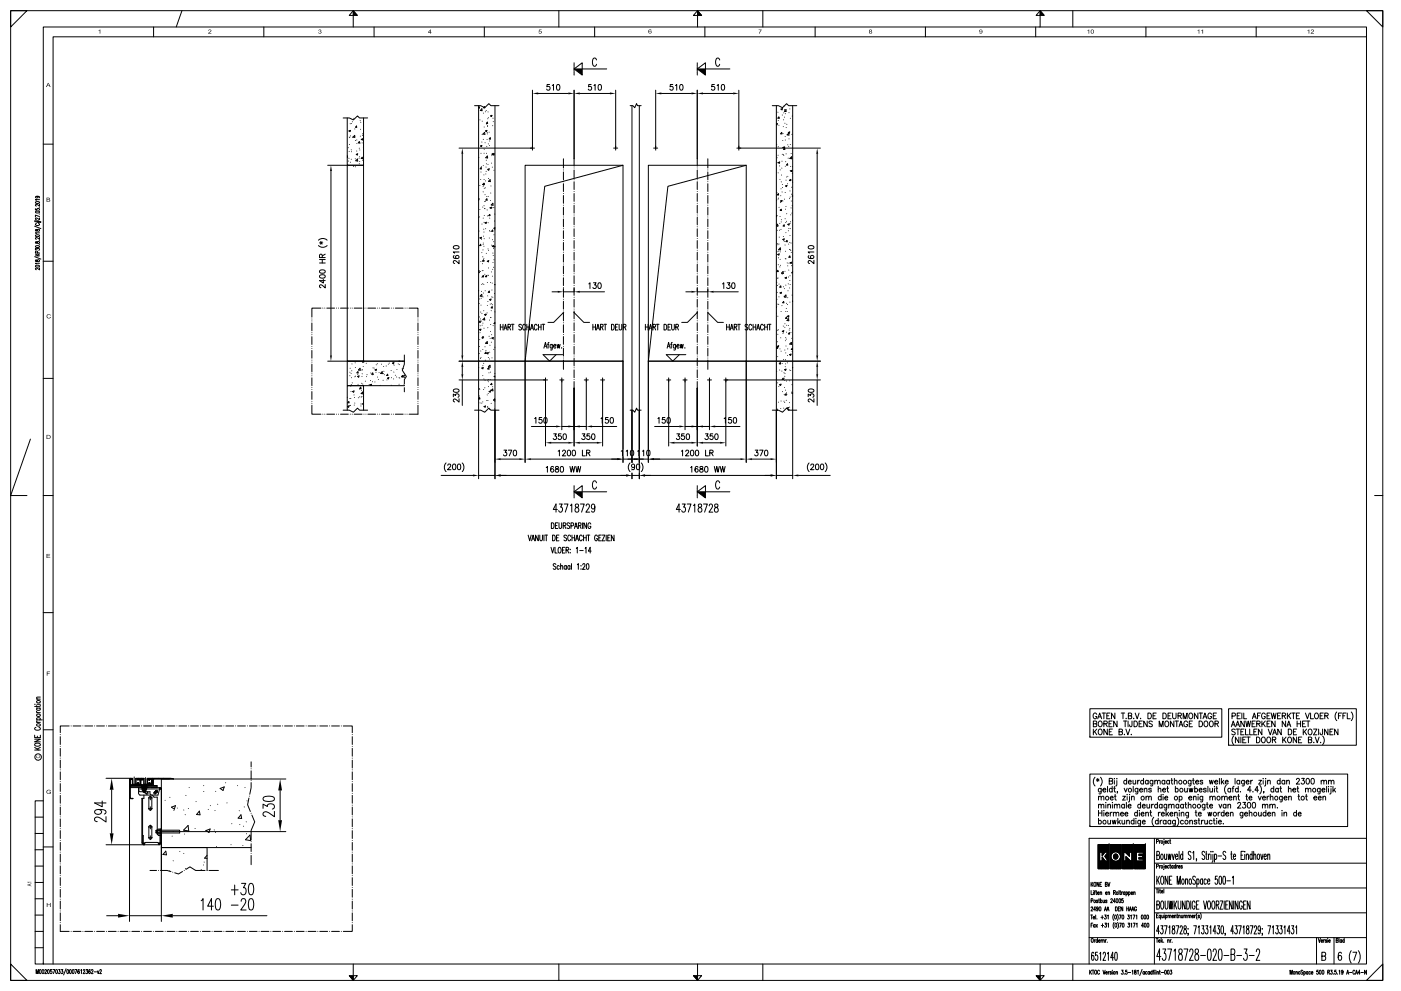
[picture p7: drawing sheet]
<svg xmlns="http://www.w3.org/2000/svg" width="420mm" height="297mm" viewBox="0 0 420 297" stroke-linecap="round" stroke-linejoin="round" font-family="sans-serif">
<g fill="none" stroke="#000" stroke-width=".3">
<path d="M3.2 3.2h4.9l-4.9 4.9zM3.2 3.2h411.5v290.7h-411.5zM13 8.1h396.8v280.9h-396.8zM46.1 8.1v2.9M54.6 3.2l-1.7 4.9M79.1 8.1v2.9M105.9 3.2l1.3 1.4h-2.5zM105.9 3.2h.1M105.9 3.4h.2M105.9 3.5h.3M105.9 3.7h.4M105.9 3.8h.6"/>
<path d="M105.9 4h.7M105.9 4.1h.8M105.9 4.2h.9M105.9 4.4h1.1M105.9 4.5h1.2M105.9 3.2v4.9M112.2 8.1v2.9M145.2 8.1v2.9M167.6 3.2v4.9M178.3 8.1v2.9M209.2 3.2h.1M209.2 3.4h.1"/>
<path d="M209.2 3.5h.3M209.2 3.7h.4M209.2 3.8h.5M209.2 4h.6M209.2 4.1h.8M209.2 4.2h.9M209.2 4.4h1M209.2 4.5h1.2M209.2 3.2l1.2 1.4h-2.4zM209.2 3.2v4.9M211.4 8.1v2.9M228.8 3.2v4.9"/>
<path d="M244.5 8.1v2.9M277.5 8.1v2.9M310.6 8.1v2.9M311.7 8.1h.1M311.9 3.2l1.3 1.4h-2.5zM311.9 3.2h.1M311.9 3.4h.2M311.9 3.5h.3M311.9 3.7h.4M311.9 3.8h.6M311.9 4h.7M311.9 4.1h.8"/>
<path d="M311.9 4.2h.9M311.9 4.4h1.1M311.9 4.5h1.2M311.9 3.2v4.9M321.7 3.2v4.9M343.7 8.1v2.9M376.7 8.1v2.9M409.8 3.2h4.9v4.9zM409.8 11h-393.9v278M142.3 31.7h1.8l1.3 .6 1.2-1.2 .6 .6h2.4M143.5 32.2l.3-.1-.1 .3-.2-.1M143.5 31.7v91.2"/>
<path d="M143.9 35.9h.1M144.5 32.6l.1 .6-.6-.1zM144.6 36.3h.1M145 33.9h.1M145.2 38.1h.1M145.3 31.9l.1 .4h-.4zM145.3 39.7l.1 .6-.6-.1zM145.6 33.5h.1M145.6 39.3l.4-.2-.1 .4zM145.8 33.1v.1M145.9 37.2h.1M146.1 39.7v.1"/>
<path d="M146.2 36.6v.4h-.3zM146.2 37.7h.1M146.2 37.9h.1M146.3 35.6h.1M146.4 33.5v.1M146.5 35.3h.1M146.7 39.6h.1M147.1 34.7l.4-.1-.1 .4zM147.8 37.7h.1M147.8 35.4h.1M147.9 36.5h.1M148.4 31.7v91.2"/>
<path d="M189 31.7h.8l.6 .6 .5-1.2 .3 .6h1.1M189.5 31.7v91.2M191.7 31.7v91.2M11 58.8l.3 .1a.3 .3 0 0 1-.3 .5 .3 .3 0 0 1-.2-.5h1l-.1 .4M11.9 59.8h-1.3l.3 .3M13 43.2h2.9M143.5 59.7l.2-.1-.2 .4M143.6 47.2h.1M143.9 55.6h.1M144.1 43.8l.4-.2-.1 .3zM144.2 53.8h.1M144.3 45.9v.1"/>
<path d="M144.3 51.5v.1M144.3 50.2l.1 .4h-.4zM144.4 50h.1M144.5 42.6h.1M144.6 40.3v.1M144.8 55.3l.4-.2-.1 .4zM144.9 55.9v.1M144.9 57.5h.1M144.9 49.6v.1M144.9 41.8h.1M145.1 52.4h.1M145.1 54.9l.1 .4h-.4z"/>
<path d="M145.2 45.9h.1M145.2 53.8h.1M145.2 56.4v.1M145.2 44.7h.1M145.5 58.3v.1M145.5 42.8h.1M145.5 56.3h.1M145.6 54.2h.1M145.7 52.1v.1M145.8 50.1h.1M145.8 51.3v.1M145.8 48h.1"/>
<path d="M145.9 49.1h.1M145.9 45.9v.1M146 58.9h.1M146 43.9h.1M146 59.6l.1 .4h-.4zM146.1 41.8h.1M146.1 40.1h.1M146.2 47.4v-.6l-.5 .5 .5 .1M146.3 50.8l.4-.2-.1 .4zM146.3 49.3h.1M146.4 58.9h.1M146.4 51h.1"/>
<path d="M146.5 43.1h.1M146.5 54.3l.5-.4v.5zM146.5 53.5h.1M146.8 43.6v.1M146.9 42.3h.1M147 41.3l.1 .4-.4-.1zM147.2 57.9h.1M147.2 55.7v.1M147.4 48.9h.1M147.5 46.6v.1M147.6 46.1h.1M147.7 50.1h.1"/>
<path d="M147.8 46.3l.4-.2-.1 .4zM147.9 46l.1 .3h-.4zM148.1 51h.1M157.5 49.5h29.3v58.8h-29.3zM159.1 44.4h1.2M159.7 43.8v1.2M169 47.6v2.8M169 50.9v.1M169 51.5v2.4M169 54.4v.1M169 55.1v2.3M169 58h.1"/>
<path d="M169 58.6v2.3M172.2 47.6v2.2M172.2 50.3v.1M172.2 51v2.3M172.2 53.9h.1M172.2 54.5v2.3M172.2 57.4h.1M172.2 58v2.4M184 44.4h1.3M184.6 43.8v1.2M186.8 49.5l-23.4 6.3-5.9 52.5M10.4 76.9l1.9 .8"/>
<path d="M10.4 67.8l1.9 .7M10.4 66.4l1.9 .3M10.4 66.2l1.9 .2M10.6 74.9v-.4l.5 .2a.35 .35 0 0 1 .5-.3 .35 .35 0 0 1 0 .6M10.6 62.5v.4l.6 .1-.1-.4a.47 .47 0 0 1 .8 .1l-.3 .3M10.6 76.7h1.3M10.6 76.1l.9 .6M10.7 79.6a.6 .6 0 0 1 .7-.2 .6 .6 0 0 1 .4 .6 .61 .61 0 0 1-.7 .2 .61 .61 0 0 1-.4-.6zM10.7 77.9l-.1 .3a.41 .41 0 0 0 .5 .1 .41 .41 0 0 0 .2-.4 .32 .32 0 0 1 .5 0 .32 .32 0 0 1-.1 .5h-.4l-.3-.5zM10.7 73.8a.6 .6 0 0 1 .7-.3 .6 .6 0 0 1 .4 .6 .6 .6 0 0 1-.7 .2 .6 .6 0 0 1-.4-.5zM10.7 72.5l-.1 .3a.41 .41 0 0 0 .5 .1 .41 .41 0 0 0 .2-.5 .32 .32 0 0 1 .5 .1 .32 .32 0 0 1-.1 .4h-.4l-.3-.4zM10.7 63.4h1.1a.6 .6 0 0 1-.5 .6 .6 .6 0 0 1-.7-.4z"/>
<path d="M10.7 70.5a.6 .6 0 0 1 .7-.3 .6 .6 0 0 1 .4 .6 .6 .6 0 0 1-.7 .3 .6 .6 0 0 1-.4-.6zM10.7 68.8l-.1 .3a.4 .4 0 0 0 .5 .1 .4 .4 0 0 0 .2-.4 .32 .32 0 0 1 .5 0 .32 .32 0 0 1-.1 .5h-.4l-.3-.5zM10.7 60.5a.6 .6 0 0 1 .7-.2 .6 .6 0 0 1 .4 .6 .6 .6 0 0 1-.7 .2 .6 .6 0 0 1-.4-.6zM10.9 67a.32 .32 0 0 0-.3 .4 .32 .32 0 0 0 .5 .2h.3a.32 .32 0 0 0 .4-.2 .32 .32 0 0 0-.2-.4M11.2 66.1v.6M11.3 75.8l-.1-.5h-.5l-.1 .5h1.3M11.5 66.2v.5M11.7 73.3h.1M11.7 72.1h.1M11.7 64.2h.1M11.7 62.1h.1M11.9 76.1l-.7 .4"/>
<path d="M11.9 78.9h-1.3l.3 .2M11.9 71.2v.5l-.8-.4a.26 .26 0 0 0-.4 0 .26 .26 0 0 0 .2 .4M11.9 65.3v.6l-.8-.5a.27 .27 0 0 0-.5 .1 .27 .27 0 0 0 .3 .3M11.9 61.2v.6l-.8-.5a.26 .26 0 0 0-.4 .1 .26 .26 0 0 0 .2 .4M11.9 64.9l-1.3-.4v.6M11.9 69.8h-1.3l.3 .2M13 78.3h2.9M143.6 65.2h.1M143.6 74h.1M143.6 69.2v.1M143.8 65h.1M143.9 62.8h.1"/>
<path d="M143.9 71.3l.5-.2-.1 .4zM144.1 73.2l.1 .4h-.4zM144.2 78.4h.1M144.4 71.7h.1M144.5 75.7h.1M144.5 67.1v.1M144.7 79v.1M144.8 62.1h.1M144.8 77h.1M144.8 74.9h.1M144.9 73.2v.1M144.9 65.4h.1"/>
<path d="M144.9 72.8v.1M145 77.9l.1 .4h-.4zM145 70.8h.1M145.1 68.7h.1M145.1 77.4h.1M145.1 73.8h.1M145.1 69.5v.1M145.2 61.7h.1M145.2 66.6h.1M145.2 71.6h.1M145.2 64.6h.1M145.3 78.2h.1"/>
<path d="M145.3 62.5h.1M145.4 60.4h.1M145.5 66.8l.4-.2-.1 .4zM145.5 62.6h.1M145.5 60.3h.1M145.6 68.5v.1M145.8 75.9v.1M146.1 62.9h.1M146.1 78.3l.5-.2-.1 .4zM146.2 64.7h.1M146.4 74.6h.1M146.4 66.7v.1"/>
<path d="M146.5 75h.1M146.7 71.3v.1M146.8 69.1h.1M146.9 65.4h.1M146.9 64.3v.4l-.3-.1zM147 69.4h.1M147 62.3l.4-.2-.1 .4zM147.1 60.1h.1M147.5 73.5h.1M147.6 73.8l.5-.2-.1 .4zM147.7 71.8v.1M147.7 68.9l.1 .4h-.4z"/>
<path d="M147.8 60.9l.1 .6-.6-.1zM147.8 62.3h.1M147.8 75.8v.1M147.8 78.6v.1M147.9 76.6h.1M148 74.5h.1M148.1 72.4v.1M148.1 62.2h.1M148.1 77.9h.1M148.1 70.4h.1M148.2 68.3h.1M148.3 66.2v.1"/>
<path d="M148.4 64.2h.1M148.4 68.9h.1M148.4 73.8v.2M148.4 68.2l-.3 .3 .3 .1M169 61.5h.1M169 62.1v2.4M169 65v.1M169 65.6v2.4M169 68.5v.1M169 69.2v2.3M169 72.1h.1M169 72.7v2.3"/>
<path d="M169 75.6h.1M169 76.2v2.4M169 79.1h.1M169 79.7v2.4M172.2 60.9h.1M172.2 61.5v2.4M172.2 64.4v.1M172.2 65.1v2.3M172.2 68h.1M172.2 68.6v2.3M172.2 71.5h.1M172.2 72.1v2.3"/>
<path d="M172.2 75h.1M172.2 75.6v2.4M172.2 78.5v.1M172.2 79.1v2.4M11.9 80.3v.6l-.8-.5a.27 .27 0 0 0-.5 .1 .27 .27 0 0 0 .3 .3M143.5 81.3l.2-.2v.6h-.2M143.6 87.2h-.1M143.7 91h.1M143.8 95h.1M143.8 98.8l.4-.1-.1 .3zM143.9 89.6h.1M144 99.7h.1"/>
<path d="M144 96.2l.1 .4h-.4zM144 97.6v.1M144.1 81.4h.1M144.1 95.6h.1M144.2 93.5h.1M144.3 91.4v.1M144.3 89.4h.1M144.4 87.3h.1M144.4 96.2v.1M144.5 88.2v.6l-.5-.1zM144.5 85.2v.1M144.5 94h.1"/>
<path d="M144.5 83.2h.1M144.6 97.5h.1M144.6 82.8l.5-.2-.2 .4zM144.6 81.1h.1M144.8 85h.1M144.8 96.8v.1M144.8 89h.1M144.9 81.1h.1M144.9 82.8h.1M144.9 87.8h.1M145.1 93.1v.1M145.1 85.3h.1"/>
<path d="M145.2 98.4h.1M145.3 95.3l.1 .6-.6-.1zM145.3 94.3l.5-.1-.2 .3zM145.4 82.2h.1M145.5 87.2h.1M145.8 94.3h.1M145.9 82.6v.4l-.3-.1zM146.1 93.8h.1M146.2 84.7h.1M146.2 91.5v.1M146.3 88.7h.1M146.3 98.2h.1"/>
<path d="M146.3 90.3v.1M146.3 82.5h.1M146.4 82.6h.1M146.5 80.3h.1M146.7 87.3l.1 .3h-.4zM146.8 95.9v.1M146.8 89.8l.5-.2-.2 .4zM147 91.1v.1M147.1 99.3h.1M147.1 95.1v.1M147.1 84.7h.1M147.2 97.3h.1"/>
<path d="M147.2 95.2h.1M147.3 93.1h.1M147.4 81.5h.1M147.4 91v.1M147.5 89h.1M147.5 86.9h.1M147.6 91.9l.1 .4h-.4zM147.6 84.8v.1M147.7 82.8h.1M147.7 91.3v.1M147.8 80.7h.1M147.8 89.1h.1"/>
<path d="M147.9 97.6h.1M148 80.1h.1M148.3 88h.1M148.4 85.3v.1M148.4 96.6l-.3 .4h.3M150.1 98h.8M150.1 97.2v1.7M150.9 97.2v1.7M151.1 98.9l.5-1.7 .5 1.7M151.3 98.3h.6M152.3 98l.7-.1v-.6l-.7-.1v1.7M152.7 98l.4 .9"/>
<path d="M153.4 97.2h.8M153.8 97.2v1.7M156.4 97.5l-.3-.3-.5 .2 .1 .5 .5 .2 .2 .5-.5 .3-.3-.2M157.6 97.6l-.3-.4a.92 .92 0 0 0-.6 .9 .92 .92 0 0 0 .6 .8l.3-.4M158 98h.8M158 97.2v1.7M158.8 97.2v1.7M159.1 98.9l.4-1.7 .5 1.7M159.2 98.3h.6M161.1 97.6l-.3-.4a.92 .92 0 0 0-.6 .9 .92 .92 0 0 0 .6 .8l.3-.4M161.5 98h.8M161.5 97.2v1.7"/>
<path d="M162.3 97.2v1.7M162.6 97.2h.8M163 97.2v1.7M165.6 87.5h1.7M169 82.6v.1M169 83.3v2.3M169 86.2h.1M169 86.5v2.6M169 89.7h.1M169 90.3v2.4M169 93.2h.1M169 93.8v2.4"/>
<path d="M169 96.7v.1M169 97.4v2.3M169 87.5h3.2M169 93.7l-2.9 2.9h-1.8M172.2 93.7l2.9 2.9h1.7M172.2 82v.1M172.2 82.7v2.3M172.2 85.6h.1M172.2 86.2v2.3M172.2 89.1h.1M172.2 89.7v2.4M172.2 92.6v.1"/>
<path d="M172.2 93.2v2.4M172.2 96.1v.1M172.2 96.8v2.3M172.2 99.7h.1M173.9 87.5h7.4M176.6 85.1l.3-.3v1.7M177.8 97.2v1.7M177.8 98h.8M178 84.8h.8l-.5 .6a.54 .54 0 0 1 .5 .9 .54 .54 0 0 1-1-.1M178.6 97.2v1.7M178.9 98.9l.4-1.7 .5 1.7M179 98.3h.6"/>
<path d="M179.5 84.8h.2a.91 .91 0 0 1 .6 .8 .91 .91 0 0 1-.6 .9l-.2-.1-.2-.6zM180.1 98l.7-.1v-.6l-.7-.1v1.7M180.5 98l.4 .9M181.1 97.2h.8M181.5 97.2v1.7M183.4 97.2a.86 .86 0 0 1 .8 .9 .86 .86 0 0 1-.8 .8zM184.6 98h.4M185.3 97.2h-.7v1.7h.7M185.7 97.2v1.2l.3 .5 .4-.2 .1-1.5M186.9 98l.7-.1v-.6l-.7-.1v1.7M187.3 98l.4 .9M13 113.4h2.9"/>
<path d="M143.6 110.1h.1M143.6 108h.1M143.7 105.9h.1M143.8 118.7h.1M143.8 103.9h.1M143.8 116.4v.1M143.8 119.2l.1 .4h-.3zM143.9 116.7v.1M143.9 101.8h.1M144.1 107.4v.1M144.2 105.2h.1M144.3 107.1h.1"/>
<path d="M144.5 110.3l.4-.1-.1 .3zM144.7 101.5h.1M144.8 112.6h.1M144.8 104.7h.1M144.8 109.6h.1M144.9 100.9v.4l-.3-.1zM145 116.7v.1M145.1 101h.1M145.1 108.9h.1M145.1 113.6h.1M145.4 116.2v.1M145.5 103.9v.1"/>
<path d="M145.5 114h.1M145.5 108h.1M145.7 105.6l.1 .3h-.4zM145.7 105h.1M145.8 102.8h.1M146 105.8l.4-.1-.1 .3zM146.1 102.4l.1 .6-.6-.1zM146.1 118.4h.1M146.3 113.9v.1M146.3 106.1h.1M146.3 110.4h.1M146.4 117.9v.1"/>
<path d="M146.4 114.4h.1M146.5 107.2h.1M146.5 115.9h.1M146.6 113.8h.1M146.6 110.2l.1 .4h-.4zM146.6 111.7v.1M146.7 117.4l.4-.2-.1 .3zM146.7 100.8h.1M146.7 109.7h.1M146.8 107.6h.1M146.9 105.5v.1M146.9 109.5l.1 .6-.5-.1z"/>
<path d="M146.9 103.5h.1M147 101.4h.1M147 113.8h.1M147.1 111.5v.1M147.2 116.9h.1M147.4 102.6h.1M147.4 114.9l.1 .4h-.3zM147.4 100.3h.1M147.5 101.3l.4-.1-.1 .3zM147.6 107.3h.1M147.7 115.9h.1M147.8 116.6v.5h-.5z"/>
<path d="M148 101.6h.1M148.1 104.7h.1M148.3 119.6l.1 .4-.4-.1zM148.4 119.8v.1M148.4 112.7l-.2 .1 .2 .2M157.5 108.3h29.3zM163 113.9h1.2M163.1 104.4l.5-1.8 .4 1.8M163.3 103.8h.6M163.6 113.3v1.2M164.2 103.2h.4M164.7 102.6l-.3 .4v1.4"/>
<path d="M165.6 103.2v1.6l-.5 .1M165.6 103.5l-.4-.3a.75 .75 0 0 0 0 1.1l.4-.2M166 103.7h.7l-.1-.4a.5 .5 0 0 0-.6 .5 .5 .5 0 0 0 .6 .5l.1-.2M167.1 103.2l.2 1.2 .2-1.2 .2 1.2 .3-1.2M167.9 113.9h1.2M168.4 104.2h.1M168.5 113.3v15.5M168.7 106.3h-5.8l1.9 2 2-2M169 100.3h.1M169 100.9v2.3M169 103.8h.1M169 104.4v2.3"/>
<path d="M169 107.3h.1M169 107.9v2.8M172.2 100.3v2.3M172.2 103.2h.1M172.2 103.8v2.4M172.2 106.7h.1M172.2 107.3v2.4M172.2 110.2v.1M172.2 110.9v2.3M172.2 113.8h.1M172.2 114.4v14.4M175.2 113.9h1.2"/>
<path d="M175.8 113.3v1.2M180.1 113.9h1.2M180.7 113.3v1.2M9.1 131.6l-5.9 16.9h4.9M142.3 122.9h1.8l1.3 .7 1.2-1.3 .6 .6h2.4M144 120.8h.1M144.5 120.8h.1M144.8 120.5h.1M145.2 121.8l.4-.1-.1 .4zM146 120.1h.1M146.3 121.8h.1M146.3 122.1h.1"/>
<path d="M146.3 120h.1M146.8 122.8h.1M147.3 120.9h.1M148.3 122.6h.1M148.4 120.3h.1M159.4 127.8h7.4M168.5 127.8h3.7M173.9 127.8h1.7M189 122.9h.8l.6 .7 .5-1.3 .3 .6h1.1M13 148.5h2.9M412.2 148.5h2.5M13 183.6h2.9"/>
<path d="M10.5 211.2h.1M10.8 218l-.4 .3a.92 .92 0 0 0 .9 .6 .92 .92 0 0 0 .8-.6l-.4-.3M11 216.5h1.1M11 215.8h1.7M11 213.6h1.1M11 212.2h1.1M11 211.5v.4M11 209.6h1.1M11 216.1l.5 .4M11 213.2v.3l.5 .1M11 211.1h1.1M11 217.1l.5-.2 .5 .2a.49 .49 0 0 1-.5 .6 .49 .49 0 0 1-.5-.6z"/>
<path d="M11 210.1l.5-.1 .5 .1a.49 .49 0 0 1-.5 .6 .49 .49 0 0 1-.5-.6zM11.2 215.8l-.2-.4a.76 .76 0 0 1 1.1 0l-.2 .4M11.2 212.2l-.2 .5a.74 .74 0 0 0 1.1 0l-.2-.5M12.1 211.4l-.3 .3h-1.4M12.1 208.9l-1.1 .1v.3l.3 .3M13 218.7h2.9M10.4 221.6h1.7l-1.7 .8h1.7M10.4 220.4v.7h1.7v-.7M10.4 224.8h1.7M10.4 224l1.1 .8M10.5 223a.98 .98 0 0 1 1.6 .3 .98 .98 0 0 1-1.7-.2zM11.2 220.6v.5"/>
<path d="M12.1 224l-1 .5M10.5 249.8h2.5M10.5 259.6h2.5M10.5 244.9h2.5M10.5 254.7h2.5M13 240h-2.5v49h2.5M13 253.9h2.9M329.3 253.1h3.3v7.3h-3.3zM329.4 253.1l-.1 .1M329.5 253.1l-.2 .2M329.6 253.1l-.3 .3M329.7 253.1l-.4 .5"/>
<path d="M329.8 255.4h.7v1.2l.9-1.2h.9l-1 1.3 1.1 1.4h-1l-.9-1.2v1.2h-.7zM329.8 258.1l-.5 .5M329.8 257.9l-.5 .5M329.8 257.4l-.5 .5M329.8 257.3l-.5 .5M329.8 257l-.5 .5M329.8 256.9l-.5 .5M329.8 256.8l-.5 .4M329.8 257.8l-.5 .5M329.8 257.7l-.5 .5M329.8 257.5l-.5 .5M329.8 257.2l-.5 .4"/>
<path d="M329.8 256.6l-.5 .5M329.8 256.5l-.5 .5M329.8 256.4l-.5 .4M329.8 256.2l-.5 .5M329.8 256.1l-.5 .5M329.8 256l-.5 .4M329.8 255.8l-.5 .5M329.8 255.7l-.5 .5M329.8 255.6l-.5 .5M329.9 253.1l-.6 .6M329.9 258.1l-.6 .6M330 253.1l-.7 .7"/>
<path d="M330 258.1l-.7 .7M330.1 253.1l-.8 .9M330.2 258.1l-.9 .8M330.3 253.1l-1 1M330.3 258.1l-1 1M330.4 253.1l-1.1 1.1M330.4 258.1l-1.1 1.1M330.5 253.1l-1.2 1.2M330.6 256.9h-.1M330.6 256.5h-.1M330.6 257l-.1 .1M330.7 253.1l-1.4 1.4"/>
<path d="M330.7 257.1l-.2 .1M330.7 257.1l-.2 .2M330.8 257.2l-.3 .3M330.8 253.1l-1.5 1.5M330.9 257.3l-.4 .3M330.9 257.4l-.4 .3M330.9 253.1l-1.6 1.6M331 257.4l-.5 .5M331 256l-.5 .4M331 257.5l-.5 .5M331 253.1l-1.7 1.8M331.1 257.6l-1.8 1.7"/>
<path d="M331.1 257.7l-1.8 1.8M331.2 257.7l-1.9 1.9M331.2 253.1l-1.9 1.9M331.2 257.8l-1.9 1.9M331.3 257.9l-2 2M331.3 253.1l-2 2M331.3 258l-2 2M331.4 258l-2.1 2.1M331.4 253.1l-2.1 2.2M331.5 258.1l-2.2 2.2M331.6 253.1l-2.3 2.3M331.6 258.1l-2.3 2.3"/>
<path d="M331.7 253.1l-2.4 2.4M331.7 258.1l-2.2 2.3M331.9 253.1l-2.6 2.6M331.9 258.1l-2.3 2.3M332 253.1l-2.7 2.7M332 258.1l-2.3 2.3M332.1 253.1l-2.8 2.8M332.1 258.1l-2.3 2.3M332.2 253.1l-2.2 2.3M332.4 253.1l-2.3 2.3M332.5 253.1l-2.3 2.3M332.6 257.5l-.4 .4"/>
<path d="M332.6 257.6l-.3 .4M332.6 257.9l-2.5 2.5M332.6 258.4l-2 2M332.6 258l-2.4 2.4M332.6 258.6l-1.8 1.8M332.6 259.1l-1.3 1.3M332.6 259.2l-1.2 1.2M332.6 259.7l-.6 .7M332.6 258.7l-1.7 1.7M332.6 258.2l-2.2 2.2M332.6 259.9l-.5 .5M332.6 259.3l-1 1.1"/>
<path d="M332.6 258.8l-1.6 1.6M332.6 258.3l-2.1 2.1M332.6 258.9l-1.4 1.5M332.6 260l-.4 .4M332.6 259.5l-.9 .9M332.6 259.6l-.8 .8M332.6 257.8l-2.6 2.6M332.6 257.4l-.4 .4M332.6 257.2l-.5 .5M332.6 255.3l-.9 .9M332.6 255.5l-1.2 1.3M332.6 257.1l-.6 .6"/>
<path d="M332.6 255.8l-1.1 1.1M332.6 256.7l-.7 .7M332.6 257l-.6 .6M332.6 254.2l-2.1 2.1M332.6 253.8l-2.1 2.1M332.6 253.7l-2.1 2.1M332.6 253.6l-2.1 2M332.6 256.1l-1 1M332.6 254.1l-2.1 2.1M332.6 253.9l-2.1 2.1M332.6 253.4l-2.1 2.1M332.6 256.3l-.9 .9"/>
<path d="M332.6 255.4l-1.3 1.3M332.6 255.1l-.5 .5M332.6 256.6l-.8 .8M332.6 255.7l-1.2 1.1M332.6 253.2l-2.2 2.2M332.6 253.1h.1M332.6 254.9l-.5 .5M332.6 254.3l-1 1.1M332.6 255.9l-1 1.1M332.6 253.3l-2.1 2.1M332.6 255l-.4 .4M332.6 254.5l-.9 .9"/>
<path d="M332.6 254.6l-.8 .8M332.6 256.8l-.7 .7M332.6 254.7l-.7 .7M332.6 256.2l-.9 .9M332.6 256.4l-.8 .9M333 253.1h3.2v7.3h-3.2zM333 253.1v.1M333.2 253.1l-.2 .3M333.2 256.9l-.2 .3M333.2 256.8l-.2 .2M333.2 256.7l-.2 .2M333.2 256.5l-.2 .3"/>
<path d="M333.2 257l-.2 .3M333.2 257.1l-.2 .3M333.2 256.4l-.2 .2M333.3 257.2l-.3 .3M333.3 256.1l-.3 .4M333.3 253.1l-.3 .4M333.3 257.3l-.3 .4M333.4 257.4l-.4 .4M333.4 257.5l-.4 .4M333.4 253.1l-.4 .5M333.5 257.6l-.5 .5M333.5 257.6l-.5 .6"/>
<path d="M333.5 255.8l-.5 .6M333.5 253.1l-.5 .6M333.6 257.7l-.6 .6M333.7 257.8l-.7 .7M333.7 253.1l-.7 .8M333.7 257.8l-.7 .8M333.8 257.9l-.8 .8M333.8 253.1l-.8 .9M333.9 257.9l-.9 1M333.9 258l-.9 1M333.9 253.1l-.9 1M334 258l-1 1.1"/>
<path d="M334.1 253.1l-1.1 1.2M334.1 258.1l-1.1 1.2M334.2 253.1l-1.2 1.3M334.2 258.1l-1.2 1.3M334.3 258.1l-1.3 1.4M334.3 253.1l-1.3 1.4M334.3 256l-.3 .4M334.5 258.1l-1.5 1.6M334.5 253.1l-1.5 1.6M334.5 256l-.6 .6M334.6 258.2l-1.6 1.6M334.6 253.1l-1.6 1.7"/>
<path d="M334.6 256l-.7 .7M334.7 258.2l-1.7 1.7M334.7 253.1l-1.7 1.8M334.8 256l-.9 .8M334.9 253.1l-1.9 2M334.9 256l-1 .9M334.9 258.1l-1.9 1.9M334.9 256.1l-.9 1M335 253.1l-2 2.1M335 256.1l-1 1M335 258.1l-2 2.1M335.1 256.2l-1 1"/>
<path d="M335.1 256.3l-1 1M335.1 257.2l-.2 .2M335.1 253.1l-2.1 2.2M335.2 256.4l-1 1M335.2 256.5l-.9 .9M335.2 257l-.5 .5M335.3 256.6l-1 .9M335.3 253.1l-2.3 2.3M335.3 256.7l-.8 .8M335.3 256.8l-.7 .7M335.3 258l-2.3 2.3M335.4 253.1l-2.4 2.5"/>
<path d="M335.5 253.1l-2.5 2.6M335.7 253.1l-2.7 2.7M335.8 253.1l-2.8 2.9M335.9 253.1l-2.9 3M336 253.1l-3 3.1M336.2 253.1l-2.5 2.6M336.2 255.8l-.3 .4M336.2 255.4l-.4 .5M336.2 255.7l-.3 .4M336.2 255.3l-.5 .5M336.2 255.6l-.4 .4M336.2 256l-.3 .3"/>
<path d="M336.2 255.2l-.5 .6M336.2 257.4l-2.9 3M336.2 258.6l-1.7 1.8M336.2 258.1l-2.3 2.3M336.2 257.5l-2.8 2.9M336.2 254.9l-.7 .7M336.2 258.2l-2.1 2.2M336.2 257.7l-2.7 2.7M336.2 258.7l-1.6 1.7M336.2 259.3l-1.1 1.1M336.2 254.3l-1.1 1.1M336.2 257.2l-3.2 3.2"/>
<path d="M336.2 257.3l-3.1 3.1M336.2 259.4l-1 1M336.2 259.9l-.4 .5M336.2 258.9l-1.5 1.5M336.2 257.8l-2.5 2.6M336.2 258.3l-2 2.1M336.2 259l-1.4 1.4M336.2 258.5l-1.9 1.9M336.2 257.9l-2.4 2.5M336.2 259.5l-.8 .9M336.2 259.7l-.7 .7M336.2 259.1l-1.2 1.3"/>
<path d="M336.2 256.6l-.2 .2M336.2 256.5l-.2 .2M336.2 256.4l-.2 .2M336.2 253.2l-2.2 2.2M336.2 259.8l-.6 .6M336.2 256.8l-.2 .2M336.2 256.2l-.2 .3M336.2 253.6l-1.7 1.7M336.2 254.4l-1 1M336.2 253.7l-1.5 1.6M336.2 253.9l-1.4 1.4M336.2 257l-.3 .4"/>
<path d="M336.2 253.5l-1.8 1.8M336.2 256.1l-.2 .3M336.2 254.8l-.8 .8M336.2 255l-.6 .7M336.2 256.9l-.2 .3M336.2 254l-1.3 1.3M336.2 253.4l-2 2M336.2 254.5l-.9 1M336.2 254.1l-1.2 1.3M336.2 254.7l-.8 .8M336.6 253.1h3.3v7.3h-3.3zM336.7 253.1l-.1 .2"/>
<path d="M336.8 253.1l-.2 .3M337 253.1l-.4 .4M337 257.2l-.4 .4M337 257l-.4 .5M337 256.8l-.4 .4M337 256.5l-.4 .4M337 256.4l-.4 .4M337 256l-.4 .4M337 255.8l-.4 .5M337 255.7l-.4 .5M337 255.4l-.4 .5M337 257.3l-.4 .4"/>
<path d="M337 256.9l-.4 .4M337 256.6l-.4 .5M337 256.3l-.4 .4M337 256.1l-.4 .4M337 255.6l-.4 .4M337 255.4h.4l1.4 1.3v-1.3h.7v2.7h-.4l-1.4-1.3v1.3h-.7zM337 257.8l-.4 .5M337 257.6l-.4 .4M337 257.4l-.4 .5M337 258.1l-.4 .4M337 257.7l-.4 .4M337 257.9l-.4 .5"/>
<path d="M337.1 253.1l-.5 .6M337.1 258.1l-.5 .6M337.2 253.1l-.6 .7M337.3 258.1l-.7 .7M337.4 253.1l-.8 .8M337.4 258.1l-.8 .8M337.5 253.1l-.9 .9M337.5 258.1l-.9 .9M337.6 253.1l-1 1.1M337.7 256.7v.1M337.7 256.8v.1M337.8 253.1l-1.2 1.2"/>
<path d="M337.8 256.9l-.1 .1M337.9 253.1l-1.3 1.4M337.9 256.9l-.2 .3M337.9 257l-.2 .3M338 253.1l-1.4 1.5M338 257.1l-.3 .3M338.1 257.2l-.4 .4M338.1 257.2l-.4 .5M338.2 253.1l-1.6 1.6M338.2 257.3l-.5 .5M338.3 253.1l-1.7 1.8M338.3 257.4l-.6 .5"/>
<path d="M338.3 257.4l-1.7 1.8M338.4 253.1l-1.8 1.9M338.4 257.5l-1.8 1.8M338.5 257.5l-1.9 1.9M338.5 253.1l-1.9 2M338.5 257.6l-1.9 2M338.6 257.7l-2 2M338.7 253.1l-2.1 2.1M338.7 257.7l-2.1 2.1M338.8 255.6l-.6 .5M338.8 255.7l-.6 .5M338.8 256l-.4 .3"/>
<path d="M338.8 255.8l-.5 .5M338.8 256.1l-.4 .3M338.8 256.2l-.3 .3M338.8 256.3l-.2 .2M338.8 256.5l-.2 .1M338.8 256.6l-.1 .1M338.8 257.8l-2.2 2.2M338.8 253.1l-2.2 2.3M338.8 257.9l-2.2 2.2M338.9 257.9l-2.3 2.3M338.9 253.1l-2.3 2.4M338.9 258l-2.3 2.4"/>
<path d="M339 258l-2.3 2.4M339.1 253.1l-2.5 2.5M339.1 258.1l-2.3 2.3M339.2 253.1l-2.6 2.7M339.2 258.1l-2.3 2.3M339.3 253.1l-2.2 2.3M339.4 258.1l-2.3 2.3M339.5 253.1l-2.3 2.3M339.6 253.1l-2.3 2.3M339.7 253.1l-2.3 2.3M339.9 253.1l-2.4 2.4M339.9 253.4l-2.2 2.2"/>
<path d="M339.9 253.6l-2.1 2.1M339.9 253.9l-2 2M339.9 254.2l-1.9 1.8M339.9 253.1h.1M339.9 254.3l-1.8 1.8M339.9 253.5l-2.2 2.2M339.9 254.5l-1 .9M339.9 253.8l-2.1 2M339.9 254l-1.9 1.9M339.9 253.3l-2.3 2.3M339.9 255l-.5 .4M339.9 254.6l-.9 .8"/>
<path d="M339.9 254.7l-.7 .7M339.9 254.8l-.6 .6M339.9 255.2l-.4 .5M339.9 255.1l-.4 .4M339.9 255.5l-.4 .4M339.9 255.4l-.4 .4M339.9 255.6l-.4 .4M339.9 255.8l-.4 .4M339.9 255.9l-.4 .4M339.9 258.3l-2.2 2.1M339.9 257.7l-2.7 2.7M339.9 258.4l-2 2"/>
<path d="M339.9 258.9l-1.5 1.5M339.9 257.9l-2.6 2.5M339.9 257.5l-.4 .4M339.9 257.3l-.4 .5M339.9 257.2l-.4 .4M339.9 256.8l-.4 .4M339.9 256.7l-.4 .4M339.9 256.5l-.4 .5M339.9 256.1l-.4 .5M339.9 256l-.4 .4M339.9 257.6l-.4 .4M339.9 257.1l-.4 .4"/>
<path d="M339.9 256.9l-.4 .5M339.9 256.4l-.4 .4M339.9 256.3l-.4 .4M339.9 259.4l-1 1M339.9 259.6l-.9 .8M339.9 259l-1.4 1.4M339.9 258.5l-1.9 1.9M339.9 258l-2.4 2.4M339.9 259.7l-.7 .7M339.9 259.2l-1.3 1.2M339.9 258.6l-1.8 1.8M339.9 258.1l-2.3 2.3"/>
<path d="M339.9 259.3l-1.1 1.1M339.9 258.8l-1.7 1.6M339.9 259.8l-.6 .6M339.9 260l-.5 .4M340.2 253.1h3.3v7.3h-3.3zM340.3 253.1l-.1 .1M340.4 253.1l-.2 .2M340.5 253.1l-.3 .4M340.7 253.1l-.5 .5M340.8 253.1l-.6 .6M340.8 255.4h2.1v.6h-1.3v.5h1.1v.5h-1.2v.5h1.4v.6h-2.1zM340.8 258.1l-.6 .6"/>
<path d="M340.8 257.9l-.6 .7M340.8 257.8l-.6 .6M340.8 257.7l-.6 .6M340.8 257.6l-.6 .6M340.8 257.4l-.6 .6M340.8 257.3l-.6 .6M340.8 257.2l-.6 .6M340.8 257l-.6 .6M340.8 256.9l-.6 .6M340.8 256.8l-.6 .6M340.8 256.6l-.6 .7M340.8 256.5l-.6 .6"/>
<path d="M340.8 256.4l-.6 .6M340.8 256.3l-.6 .6M340.8 256.1l-.6 .6M340.8 256l-.6 .6M340.8 255.8l-.6 .7M340.8 255.7l-.6 .6M340.8 255.6l-.6 .6M340.9 253.1l-.7 .7M340.9 258.1l-.7 .7M341 253.1l-.8 .9M341.1 258.1l-.9 .9M341.2 253.1l-1 1"/>
<path d="M341.2 258.1l-1 1M341.3 253.1l-1.1 1.1M341.3 258.1l-1.1 1.1M341.4 253.1l-1.2 1.3M341.5 258.1l-1.3 1.3M341.6 253.1l-1.4 1.4M341.6 256h.1M341.6 258.1l-1.4 1.4M341.6 257l-.1 .1M341.7 253.1l-1.5 1.5M341.7 256l-.1 .2M341.7 257l-.2 .2"/>
<path d="M341.7 258.1l-1.5 1.5M341.8 253.1l-1.6 1.7M341.8 256l-.2 .3M341.9 257l-.4 .4M341.9 258.1l-1.7 1.7M342 256l-.4 .4M342 253.1l-1.8 1.8M342 257l-.4 .5M342 258.1l-1.8 1.8M342.1 253.1l-1.9 1.9M342.1 258.1l-1.9 1.9M342.1 256l-.4 .5"/>
<path d="M342.1 257l-.4 .5M342.2 253.1l-2 2.1M342.2 258.1l-2 2M342.2 256l-.4 .5M342.3 257l-.5 .5M342.4 253.1l-2.2 2.2M342.4 256l-.5 .5M342.4 257l-.4 .5M342.4 258.1l-2.2 2.2M342.5 253.1l-2.3 2.3M342.5 256l-.4 .5M342.5 257l-.4 .5"/>
<path d="M342.5 258.1l-2.3 2.3M342.6 253.1l-2.4 2.5M342.6 257l-.4 .5M342.6 258.1l-2.2 2.3M342.6 256l-.4 .5M342.8 253.1l-2.6 2.6M342.8 258.1l-2.3 2.3M342.8 256l-.5 .5M342.9 253.1l-2.7 2.7M343 253.1l-2.8 2.9M343.1 253.1l-2.9 3M343.3 253.1l-2.3 2.3"/>
<path d="M343.4 253.1l-2.3 2.3M343.5 256.5l-1 1M343.5 256.6l-.9 .9M343.5 256.7l-.7 .8M343.5 257.4l-.6 .6M343.5 257.2l-.6 .7M343.5 257.1l-.6 .6M343.5 257l-.6 .6M343.5 256.9l-.6 .6M343.5 256.3l-1.1 1.2M343.5 255.3l-.6 .6M343.5 255.2l-.6 .6"/>
<path d="M343.5 255l-.6 .6M343.5 254.9l-.6 .6M343.5 257.8l-2.6 2.6M343.5 258.4l-2 2M343.5 257.9l-2.5 2.5M343.5 258.6l-1.8 1.8M343.5 258l-2.4 2.4M343.5 257.5l-2.9 2.9M343.5 253.6l-1.8 1.8M343.5 259.6l-.8 .8M343.5 259.1l-1.3 1.3M343.5 256.2l-.8 .7"/>
<path d="M343.5 256.1l-.8 .7M343.5 255.9l-.8 .8M343.5 255.8l-.8 .8M343.5 259.2l-1.2 1.2M343.5 254.2l-1.2 1.2M343.5 259.7l-.6 .7M343.5 258.7l-1.7 1.7M343.5 258.2l-2.2 2.2M343.5 257.6l-2.8 2.8M343.5 253.7l-1.7 1.7M343.5 253.2l-2.2 2.2M343.5 259.9l-.5 .5"/>
<path d="M343.5 258.8l-1.6 1.6M343.5 258.3l-2.1 2.1M343.5 253.8l-1.6 1.6M343.5 253.3l-2.1 2.1M343.5 259.4l-1 1M343.5 255.4l-1 1.1M343.5 254.4l-1 1M343.5 259.5l-.9 .9M343.5 259l-1.4 1.4M343.5 255.6l-.9 .9M343.5 254.5l-.9 .9M343.5 254l-1.4 1.4"/>
<path d="M343.5 253.4l-2 2M343.5 255.7l-.8 .8M343.5 254.6l-.8 .8M343.5 254.1l-1.3 1.3M343.5 254.7l-.7 .7M343.5 253.1h.1M346.2 258.7h63.6M346.2 251.3v37.7M346.8 259.7l.5-.1v-.5l-.5-.1v1.3M346.8 252.2h.5v-.6h-.5v1.2M347.4 256.3l.3 .5v.6l-.3 .2h-.5v-2.4h.5l.3 .4-.1 .6-.7 .1M347.7 259.4v.9"/>
<path d="M347.7 252v.8M348 259.4l-.3 .4M348 252l-.3 .3M348.3 256.1l.1-.1a.94 .94 0 0 1 0 1.6l-.3-.6zM348.3 259.5a.32 .32 0 0 1 .4 .3 .32 .32 0 0 1-.5 .3zM349.1 259.5v.9l-.2 .3M349 259.1h.1M349.1 252v1l-.2 .2M349 251.6h.1M349.3 256v1.5l.3 .1 .3-.4M349.4 259.8h.5l-.1-.3a.35 .35 0 0 0-.4 .3 .35 .35 0 0 0 .4 .4l.1-.1M349.4 252.3h.5l-.1-.3a.33 .33 0 0 0-.4 .4 .33 .33 0 0 0 .5 .2"/>
<path d="M349.9 256v1.6M350.3 256l.2 1.6 .3-1.6 .2 1.6 .2-1.6M350.6 259.6l-.3-.2-.2 .4 .2 .4 .3-.1M350.6 252.2l-.3-.2-.2 .2 .2 .6 .3-.2M350.8 259.4h.3M350.8 252h.3M350.9 259v1l.2 .3M350.9 251.6v1l.2 .2M351.5 256l.4 1.6 .3-1.6M351.8 259.6l-.3-.2-.2 .4 .2 .4 .3-.1M351.8 259.4v.9M352.5 256.7h.7l-.2-.7a.94 .94 0 0 0 0 1.6l.2-.3"/>
<path d="M352.6 259.6l-.3-.1-.2 .2 .2 .5 .3-.1M352.6 259v1.3M352.9 259.4v.9M353.3 259.4l-.4 .4M353.4 259.8h.5l-.1-.3a.32 .32 0 0 0-.4 .3 .32 .32 0 0 0 .5 .3M353.6 255.2v2.4M354.6 259.6l-.2-.2-.3 .2 .4 .3v.3l-.4-.1M354.7 256.3l-.4-.3-.3 .6 .3 1 .4-.3M354.7 255.2v2.4M357.2 255.5l-.1-.2a.52 .52 0 0 0-.7 .2 .52 .52 0 0 0 .2 .7 .72 .72 0 0 1 .6 .7 .72 .72 0 0 1-.6 .7l-.2-.3M357.7 255.6l.3-.4v2.4M358.9 257.5l-.2 .6"/>
<path d="M361.3 255.5l-.3-.3-.5 .2a.93 .93 0 0 0 .7 1.2v.9l-.4 .1-.3-.3M361.6 256h.4M361.8 255.2v2l.3 .4M362.4 256v1.6M362.9 256l-.3 .1-.2 .6M363.2 256.1v1.5M363.2 255.2v.2zM363.7 256.1v1.9l-.2 .4M363.7 255.2v.2zM364.2 256.3l.4-.3 .3 .6-.3 1-.4-.3M364.2 256v2.4M365.3 256.6h1.1"/>
<path d="M367.6 255.5a.48 .48 0 0 0-.7-.2 .48 .48 0 0 0 0 .8 .8 .8 0 0 1 .7 .7 .8 .8 0 0 1-.5 .8l-.3-.3M369.1 256h.4M369.3 255.2v2l.3 .4M369.9 256.7h.7l-.3-.7a.94 .94 0 0 0 0 1.6l.3-.3M372.2 256.3h.5M373 255.2h-.8v2.4h.8M373.3 256.1v1.5M373.3 255.2v.2zM373.8 256.5l.3-.5 .3 .1v1.5M373.8 256v1.6M375.5 256.3l-.4-.3-.3 .6 .3 1 .4-.3M375.5 255.2v2.4"/>
<path d="M376 256.5l.3-.5 .3 .1v1.5M376 255.2v2.4M377.2 256.1l.1-.1a.94 .94 0 0 1 0 1.6l-.3-.6zM378.1 256l.3 1.6 .4-1.6M379.1 256.7h.7l-.3-.7a.94 .94 0 0 0 0 1.6l.3-.3M380.2 256.5l.3-.5 .3 .1v1.5M380.2 256v1.6M409.8 251.3h-83.2v37.7M10.5 269.4h2.5M10.5 279.2h2.5M10.5 274.3h2.5M10.5 264.5h2.5"/>
<path d="M327.1 274.3h.6M327.2 272.1l.3-.3 .2 .4-.5 .8h.5M327.2 277.3h.3M327.2 270l.5-.1v-.5h-.5v1.2M327.2 264.5v1.2M327.2 266.9v1.2h.5M327.4 274.3v1.2M327.4 265l.4 .7M327.7 276.7h-.5v1.2M327.8 264.5l-.6 .8M327.8 275h.5l-.1-.3a.32 .32 0 0 0-.4 .4 .32 .32 0 0 0 .5 .2M327.9 267.4v.7"/>
<path d="M327.9 267h.1M328.1 269.8h.3v.7a.4 .4 0 0 1-.4-.2 .4 .4 0 0 1 .1-.5zM328.1 267.3h.3M328.2 264.5a.59 .59 0 0 1 .5 .6 .59 .59 0 0 1-.4 .6l-.3-.5zM328.4 277.3l-.3-.2-.2 .4 .2 .4 .3-.1M328.4 277.1v.8M328.5 266.9l-.2 .3v.9M328.6 272.6h-.6l.4-.8v1.2M328.6 274.3v1.2M328.6 267.3h.3M328.7 277.1l.4 .8M328.8 266.9v1l.2 .2"/>
<path d="M329 275.4h.1M329.1 277.1l-.4 .8M329.2 267.7h.5l-.1-.3a.36 .36 0 0 0-.4 .3 .36 .36 0 0 0 .4 .4l.1-.1M329.2 269.9l-.4-.1 .4 .6-.1 .2-.3-.2M329.3 272.2l-.2 .4a.36 .36 0 0 1-.3-.4 .36 .36 0 0 1 .4-.3l.1 .9-.2 .2-.3-.1M329.5 269.8h.2M329.5 264.5v1.2l-.5-1.2v1.2M329.6 269.4v1.1l.2 .1M329.7 271.9l.2-.1a.75 .75 0 0 1 0 1.2l-.3-.5zM329.9 265.1h.3M329.9 267.6l.4-.2 .1 .7M329.9 267.3v.8"/>
<path d="M330 269.9l.4-.1 .1 .5-.1 .3-.4-.2M330 269.4v1.2M330.2 275h.7M330.3 277.4h.7M330.4 264.5h-.5v1.2h.5M330.6 274.4v1.1M330.6 276.9v1M330.8 269.8v.7l.5-.2M331.2 273l.3-1.2 .4 1.2M331.3 269.8v.8M331.3 274.3h.4l-.2 .4a.32 .32 0 0 1 .3 .5 .32 .32 0 0 1-.6 0M331.3 272.6h.4"/>
<path d="M331.4 276.7h.4l-.2 .5a.35 .35 0 0 1 .3 .5 .35 .35 0 0 1-.6 0M331.5 267.7h.5l-.1-.3a.35 .35 0 0 0-.4 .3 .35 .35 0 0 0 .4 .4l.1-.1M331.9 265.1l.1 .5-.5 .1v-1.2h.5v.5l-.5 .1M331.9 273l.4-1.2 .3 1.2M332 269.9l-.4-.1 .4 .6-.2 .2-.3-.2M332.1 272.6h.4M332.1 274.5l.3-.2v1.2M332.2 276.9l.2-.2v1.2M332.2 264.5l.3 1.2 .4-1.2M332.3 267.6l.4-.2 .1 .7M332.3 267.3v.8M332.6 260.4h.1"/>
<path d="M332.6 260.1l-.3 .3M332.6 260.3l-.1 .1M333.1 269.6l.1-.1a.26 .26 0 0 1 .3-.1 .26 .26 0 0 1 .1 .4l-.5 .8h.6M333.9 267.5l.5-.1 .1-.4-.6-.1v1.2M334 274l-.3 .8 .3 1.1M334.1 276.5l-.3 .7 .3 1.1M334.2 267.5l.3 .6M334.4 274.3a.57 .57 0 0 1 .4 .6 .57 .57 0 0 1-.4 .5zM334.5 276.8a.56 .56 0 0 1 .4 .5 .56 .56 0 0 1-.4 .6zM334.5 271.8a.61 .61 0 0 1 .6 .6 .61 .61 0 0 1-.6 .6zM334.5 270.2h-.6l.4-.8v1.2M334.8 269.4a.57 .57 0 0 1 .5 .6 .57 .57 0 0 1-.5 .5z"/>
<path d="M334.9 267.4a.38 .38 0 0 1 .4 .3 .38 .38 0 0 1-.3 .4l-.3-.4zM335.1 274l.3 1.1-.3 .8M335.2 276.5l.2 1.1-.2 .7M335.4 272.4h.3M335.6 266.9v1.2M335.7 274.3h.5l-.4 1.2M335.7 269.4a.57 .57 0 0 1 .4 .6 .57 .57 0 0 1-.4 .5zM335.7 276.7h.6l-.4 1.2M335.8 267.3h.3M335.9 271.8h-.5v1.2h.5M335.9 266.9v1l.2 .2M336.2 260l-.3 .4"/>
<path d="M336.2 260.2l-.2 .2M336.2 260.3l-.1 .1M336.4 267.3v.8M336.6 274.3a.57 .57 0 0 1 .4 .6 .57 .57 0 0 1-.4 .5zM336.7 276.8a.56 .56 0 0 1 .4 .5 .56 .56 0 0 1-.4 .6zM336.7 271.8v1.2l-.6-1.2v1.2M336.7 267.3l-.3 .4M336.8 269.4h-.4v.4a.34 .34 0 0 1 .5 .1 .34 .34 0 0 1-.1 .5 .34 .34 0 0 1-.5-.1M337.4 267.5l-.3-.2-.2 .4 .2 .4 .3-.1M337.4 267.3v.8M337.7 267.5l.3-.2 .2 .3-.2 .5-.3-.1M337.7 267.3v1.2"/>
<path d="M337.9 272.4h.6M337.9 271.8v1.2M338.2 274.3h.5l-.3 .4a.34 .34 0 0 1 .3 .5 .34 .34 0 0 1-.6 0M338.3 276.7h.5l-.2 .5a.44 .44 0 0 1-.1 .7l-.3-.2M338.5 271.8v1.2M338.5 267.5l.3-.2 .2 .4-.2 .4-.3-.1M338.5 267.3v1.2M338.7 273l.3-1.2 .3 1.2M338.8 272.6h.4M339.1 274.5l.2-.2v1.2M339.2 276.9l.2-.2v1.2M339.2 267.7h.5l-.1-.3a.35 .35 0 0 0-.4 .3 .35 .35 0 0 0 .4 .4l.1-.1"/>
<path d="M339.4 273l.3-1.2 .4 1.2M339.5 272.6h.4M339.8 274.3h.5l-.4 1.2M339.9 276.7h.5l-.4 1.2M339.9 260.1l-.3 .3M339.9 260.2l-.2 .2M339.9 260.4h-.1M340 267.6l.4-.2v.7M340 267.3v.8M340.7 274.5l.2-.2v1.2M340.8 276.9l.2-.2v1.2M340.8 272.1a.32 .32 0 0 0-.4-.3 .32 .32 0 0 0-.2 .5v.3a.34 .34 0 0 0 .3 .4 .34 .34 0 0 0 .3-.4h-.2"/>
<path d="M342.4 274.3a.6 .6 0 0 1 .5 .5 .6 .6 0 0 1-.3 .7l-.3-.3zM342.9 277.5h-.5l.4-.8v1.2M343.2 274.3a.57 .57 0 0 1 .4 .6 .57 .57 0 0 1-.4 .5zM343.3 276.8a.56 .56 0 0 1 .4 .5 .56 .56 0 0 1-.4 .6zM343.5 260.3l-.1 .1M343.5 260l-.4 .4M343.5 260.1l-.3 .3M344 274.3a.6 .6 0 0 1 .6 .5 .6 .6 0 0 1-.4 .7l-.3-.3zM344.1 276.8a.6 .6 0 0 1 .6 .5 .6 .6 0 0 1-.4 .6l-.3-.2zM346.2 266.2h63.6M346.2 273.6h63.6M346.7 266.5h.6"/>
<path d="M346.8 274.5h.4M346.9 262.6v2.5M347 266.5v1.2M347.2 263.7l.5 1.4M347.4 273.9h-.6v1.2h.6M347.4 271.2l.3 .5v.6l-.3 .2h-.5v-2.4h.5l.3 .4-.1 .6-.7 .1M347.5 266.9v.8M347.5 266.5h.1M347.7 279.1h-.8l.5-1.6v2.4M347.7 262.6l-.8 1.7M347.7 266.9h.3M347.9 266.5v1.1l.2 .1"/>
<path d="M348.1 274.5l-.4-.2-.1 .5 .1 .3 .4-.2M348.1 274.3v1.2M348.1 277.5h.7l-.4 .9a.87 .87 0 0 1 0 1.6l-.4-.5M348.3 267.2h.5l-.1-.3a.33 .33 0 0 0-.4 .4 .33 .33 0 0 0 .5 .2M348.3 270.2h.5l.2 .8-.3 1.5a1.19 1.19 0 0 1-.6-1.7zM348.3 262.7h.5l.2 .9-.1 .9-.2 .6a1.56 1.56 0 0 1-.4-2.4zM348.4 274.3v.8l.4-.2M348.8 274.3v.8M349 266.5v1.2M349.2 274.4v.7M349.1 273.9h.1M349.2 277.5h.8l-.6 2.4"/>
<path d="M349.4 270.1v1.7l.4 .7 .4-.4v-2M349.5 274.5l.3-.2 .2 .5-.1 .3-.4-.2M349.5 274.3v1.2M350.2 262.6v2.5l-.8-2.5v2.5M350.3 274.5l.4-.1v.7M350.3 274.3v.8M350.5 277.9l.3-.4v2.4M350.6 270.1l.3 2.4 .3-2.4 .3 2.4 .2-2.4M350.7 274.5l.4-.1 .1 .7M350.7 263.8h.5M351.5 274.6h.4v-.2a.32 .32 0 0 0-.5 .3 .32 .32 0 0 0 .5 .2M351.5 262.6h-.8v2.5h.8"/>
<path d="M351.6 277.6v.7a.85 .85 0 0 1 .7 .8 .85 .85 0 0 1-.5 .8 .96 .96 0 0 1 .4-1.6v-.7zM352.1 270.1v2.4M352.2 274.5l.4-.1 .1 .7M352.2 274.3v.8M352.4 271.1l.5 1.4M352.7 277.5h.8l-.6 2.4M352.9 274.3h.3M352.9 270.1l-.8 1.6M353 273.9v1l.3 .2M353 265.1v-2.5l.5 2.5 .5-2.5v2.5M353.3 270.1v1.7l.4 .7 .4-.4v-2M353.5 274.5l.4-.1v.7"/>
<path d="M353.5 274.3v.8M353.9 278.1l.1-.5 .4-.1 .2 .7-.8 1.7h.9M354.3 274.3v.8l.4-.2M354.5 263.6l.2-.2a.94 .94 0 0 1 0 1.7l-.3-.7zM354.7 274.3v.8M355.1 274.5l.4-.1v.7M355.1 274.3v.8M355.1 277.6v.7a.85 .85 0 0 1 .7 .8 .85 .85 0 0 1-.5 .8 .96 .96 0 0 1 .4-1.6v-.7zM355.4 270.1v2.4l-.8-2.4v2.4M355.5 274.5l.4-.1v.7M355.5 263.9l.3-.5 .3 .2 .1 1.5M355.5 263.4v1.7"/>
<path d="M355.9 270.1h.4a1.99 1.99 0 0 1 0 2.4h-.4zM356.3 274.5l.4-.1v.7M356.3 274.3v.8M356.3 278.3v.2zM356.4 279.8l-.2 .6M356.7 274.5l.4-.1 .1 .7M356.9 263.4a.94 .94 0 0 1 0 1.7l-.3-.6zM357.1 270.1v2.4M357.4 274.6h.5v-.2a.32 .32 0 0 0-.5 .3 .32 .32 0 0 0 .5 .2M358 277.5h.8l-.6 2.4M358.2 274.3v.8M358.4 270.6l-.3-.5a1.56 1.56 0 0 0-.3 2.3l.3 .1 .2-.4 .1-.5h-.3"/>
<path d="M358.5 263l-.3-.4-.5 .3a.95 .95 0 0 0 .7 1.1v1l-.4 .1-.3-.4M358.5 274.3l-.3 .3M358.8 271.2h.5M358.9 263.8l.4-.4 .3 1.1-.3 .6-.4-.4M358.9 263.4v2.5M359 273.7l-.2 .7 .2 1.1M359.3 277.9l.3-.4v2.4M359.6 270.1h-.8v2.4h.8M359.7 274.5l-.1-.2-.3 .2 .4 .3v.3l-.4-.2M360 273.7l.3 .9-.3 .9M360.4 277.5h.7l-.4 .9a.85 .85 0 0 1 .4 .8 .85 .85 0 0 1-.5 .7l-.3-.4M360.7 263.8l-.4-.4-.3 1.1 .3 .6 .4-.4"/>
<path d="M360.7 263.4v1.7M361 270.1l.4 2.4 .5-2.4M361.6 277.5h.6l-.3 .9a.85 .85 0 0 1 .4 .8 .85 .85 0 0 1-.5 .7l-.3-.4M361.8 263.8l-.4-.4-.3 1.1 .3 .6 .4-.4M362.1 264.1h.7l-.2-.7a.94 .94 0 0 0 0 1.7l.2-.4M362.4 270.2h.4l.3 .8-.4 1.5a1.19 1.19 0 0 1-.6-1.7zM362.8 277.9l.3-.4v2.4M363.6 270.2h.5l.2 .8-.3 1.5a1.19 1.19 0 0 1-.6-1.7zM364.7 279.1h-.9l.6-1.6v2.4M364.7 271.2h.6l.2-.2v-.7l-.2-.2h-.6v2.4M365.1 277.5h.6l-.3 .9a.86 .86 0 0 1-.1 1.5l-.3-.4M365.1 262.6h-.6l-.1 1.1 .3-.3a.89 .89 0 0 1 .5 .8 .89 .89 0 0 1-.5 .9l-.3-.5"/>
<path d="M365.1 271.2l.4 1.3M365.7 262.7h.5l.1 .4v1.5l-.3 .5-.4-.5zM365.9 270.1h.8l-.8 2.4h.8M366.3 277.6l.3-.1 .3 .4v1.6l-.3 .4-.4-.4zM366.9 262.7h.5l.1 .4v1.5l-.3 .5-.4-.5zM367.1 270.1v2.4M367.5 279.8l-.1 .6M367.6 271.2h.5M367.9 264h1.1M368.3 270.1h-.7v2.4h.7M369.5 270.1v2.4l-.8-2.4v2.4M369.6 263.1l.3-.5v2.5"/>
<path d="M370 279.1h-.9l.6-1.6v2.4M370 270.1v2.4M370.4 277.5h.6l-.3 .9a.85 .85 0 0 1 .4 .8 .85 .85 0 0 1-.5 .7l-.3-.4M371.3 270.1v2.4l-.9-2.4v2.4M371.4 277.5h.9l-.6 2.4M372.6 270.6l-.3-.5a1.58 1.58 0 0 0-.4 2.3l.4 .1 .2-.4 .1-.5h-.3M372.8 277.9l.3-.4v2.4M373 271.2h.4M373.7 270.1h-.7v2.4h.7M373.9 277.6v.7a.85 .85 0 0 1 .7 .8 .85 .85 0 0 1-.5 .8 .96 .96 0 0 1 .4-1.6v-.7zM374.9 270.1v2.4l-.8-2.4v2.4M374.9 277.5h.9l-.6 2.4"/>
<path d="M376.2 278.1l.1-.5 .3-.1 .3 .7-.8 1.7h.8M378 278.3l-.3 .7a.89 .89 0 0 1 0-1.5l.3 .3v1.7l-.3 .4-.4-.3M378.5 278.3v.2zM378.6 279.8l-.1 .6M380.2 277.5h.8l-.5 2.4M381.6 277.9l.3-.4v2.4M382.7 277.5h.6l-.3 .9a.86 .86 0 0 1-.1 1.5l-.3-.4M383.8 277.5h.7l-.4 .9a.86 .86 0 0 1-.1 1.5l-.3-.4M385.1 277.9l.3-.4v2.4M386.9 279.1h-.8l.6-1.6v2.4M387.4 277.5h.6l-.4 .9a.84 .84 0 0 1 .5 .8 .84 .84 0 0 1-.6 .7l-.3-.4M388.6 277.9l.3-.4v2.4"/>
<path d="M3.2 289l4.9 4.9h-4.9zM10.5 284.1h2.5M10.8 291.8v-1.2l.4 1.2 .3-1.2v1.2M11.9 290.7a.6 .6 0 0 1 .6 .5 .6 .6 0 0 1-.4 .6l-.3-.2zM12.7 290.7a.56 .56 0 0 1 .5 .5 .56 .56 0 0 1-.5 .6zM13 289h.1M13.5 290.9v-.2a.26 .26 0 0 1 .4 0 .26 .26 0 0 1 0 .4l-.5 .7h.6M14.4 290.7a.56 .56 0 0 1 .4 .5 .56 .56 0 0 1-.4 .6zM15.5 290.6h-.4v.5a.33 .33 0 0 1 .5 .1 .33 .33 0 0 1-.1 .4 .33 .33 0 0 1-.5 0M15.9 290.6h.5l-.4 1.2M16.8 290.7a.56 .56 0 0 1 .5 .5 .56 .56 0 0 1-.5 .6zM17.6 290.6h.4l-.1 .5a.46 .46 0 0 1-.1 .7l-.3-.2"/>
<path d="M18.4 290.6h.4l-.1 .5a.44 .44 0 0 1-.1 .7l-.3-.2M19.8 290.4l-.7 1.8M20.2 290.7a.56 .56 0 0 1 .4 .5 .56 .56 0 0 1-.4 .6zM21 290.7a.56 .56 0 0 1 .4 .5 .56 .56 0 0 1-.4 .6zM21.8 290.7a.56 .56 0 0 1 .4 .5 .56 .56 0 0 1-.4 .6zM22.5 290.6h.5l-.4 1.2M23.8 290.8l-.2-.2a.62 .62 0 0 0-.3 .6 .62 .62 0 0 0 .4 .6v-.7h-.2l-.2 .3M24.2 290.8l.2-.2v1.2M25 290.9l.3-.3 .1 .3-.5 .9h.6M25.8 290.6h.5l-.3 .5a.35 .35 0 0 1 .3 .5 .35 .35 0 0 1-.6 0M27.1 290.8l-.2-.2a.62 .62 0 0 0-.4 .6 .62 .62 0 0 0 .5 .6v-.7h-.3l-.1 .3M27.4 290.9v-.2a.27 .27 0 0 1 .4 0 .27 .27 0 0 1 .1 .4l-.5 .7h.5"/>
<path d="M28.2 291.3h.8M29.2 291l.2 .8 .3-.8M29.9 290.9l.3-.3 .2 .3-.5 .9h.6M104.7 292.4h2.5l-1.3 1.5zM104.8 292.6h1.1M105 292.7h.9M105.1 292.8h.8M105.2 293h.7M105.3 293.1h.6M105.5 293.3h.4M105.6 293.4h.3M105.7 293.6h.2"/>
<path d="M105.8 293.7h.1M105.9 289v4.9M167.6 289v4.9M208 292.4h2.4l-1.2 1.5zM208.1 292.6h1.1M208.2 292.7h1M208.3 292.8h.9M208.4 293h.8M208.6 293.1h.6M208.7 293.3h.5M208.8 293.4h.4M209 293.6h.2"/>
<path d="M209.1 293.7h.1M209.2 289v4.9M228.8 289v4.9M310.7 292.4h2.5l-1.3 1.5zM310.8 292.6h1.1M311 292.7h.9M311.1 292.8h.8M311.2 293h.7M311.3 293.1h.6M311.5 293.3h.4M311.6 293.4h.3M311.7 293.6h.2"/>
<path d="M311.8 293.7h.1M311.9 289v4.9M321.7 289v4.9M326.6 281h83.2M326.8 290.8v1.2M327 291.3l.4 .7M327.4 290.8l-.6 .8M327.4 281.3a.59 .59 0 0 1 .6 .6 .59 .59 0 0 1-.5 .6l-.3-.5zM327.5 290.8h.6M327.8 290.8v1.2M328 285.8l-.3-.4a1.93 1.93 0 0 0 0 2.5 .93 .93 0 0 0 0-1.6l-.4 .7M328.2 281.7v.8"/>
<path d="M328.4 290.9l.1-.1a.66 .66 0 0 1 .4 .6 .66 .66 0 0 1-.4 .6l-.2-.5zM328.5 281.7l-.3 .3M329.1 281.8l-.3-.1-.1 .2 .1 .6 .3-.2M329.1 281.2v1.3M329.1 285.4h-.5l-.1 1.1 .2-.3a.89 .89 0 0 1 .6 .8 .89 .89 0 0 1-.6 .9l-.3-.5M329.4 282h.5l-.1-.3a.33 .33 0 0 0-.4 .4 .33 .33 0 0 0 .5 .2M329.8 291.1a.32 .32 0 0 0-.5-.3 .32 .32 0 0 0-.2 .5v.3a.32 .32 0 0 0 .2 .4 .32 .32 0 0 0 .5-.3M329.8 285.9l.3-.5v2.5M330.2 281.7v.8M330.5 281.7l-.3 .3M330.7 281.9l.5-.2v.8M330.7 281.7v.8"/>
<path d="M330.8 290.8l.3 1.2 .3-1.2M330.8 286l.3-.6 .3 .1 .1 .8-.7 1.6h.8M331.5 281.7v.8M331.6 291.6h.5l-.1-.3a.33 .33 0 0 0-.4 .3 .33 .33 0 0 0 .5 .3M331.8 281.7l-.3 .3M332.1 282.4h.1M332.1 285.9l.3-.5v2.5M332.4 291.2v.8M332.7 291.2l-.3 .4M333.3 291.4l-.4-.1 .4 .6-.3 .1-.1-.1M333.6 291.3v.7M333.5 290.9h.1"/>
<path d="M334 287h-.9l.6-1.6v2.5M334 291.3a.32 .32 0 0 1 .4 .3 .32 .32 0 0 1-.5 .2zM334.5 285.5h.4l.1 .4v1.5l-.2 .5-.5-.5zM334.7 291.4l.4-.1 .1 .7M334.7 291.2v.8M336.4 290.8h.4l-.2 .5a.35 .35 0 0 1 .3 .5 .35 .35 0 0 1-.6 0M337.2 291.9h.1M338 290.8h-.4l-.1 .5a.33 .33 0 0 1 .5 .1 .33 .33 0 0 1 0 .4 .33 .33 0 0 1-.5 0M338.4 291.5h.7M339.5 291l.2-.2v1.2M340.3 290.9v.3a.39 .39 0 0 1 .5 .4 .39 .39 0 0 1-.5 .4v-.6l.4-.3v-.2zM341.1 291l.2-.2v1.2"/>
<path d="M342.5 290.6l-.7 1.8M343.2 291.4l-.3-.2-.1 .6 .1 .2 .3-.1M343.2 291.2v.8M344 291.4l-.3-.2-.2 .4 .2 .4 .3-.1M344.7 291.4l-.3-.2-.1 .6 .1 .2 .3-.1M344.7 291.2v.8M345.5 291.4l-.3-.2-.2 .4 .2 .4 .3-.1M345.5 290.8v1.2M345.7 291.2h.3M346.1 290.8l-.2 .2v1M346.3 291.3v.7M346.3 290.9h.1"/>
<path d="M346.6 291.3v.7M346.6 290.9h.1M346.7 281.2h.6M347 291.4l.4-.1v.7M347 291.2v.8M347 281.2v1.3M347.5 282h.4v-.3a.33 .33 0 0 0-.5 .4 .33 .33 0 0 0 .5 .2M347.7 291.2h.2M347.8 290.8v1l.2 .2M348.1 286.7h-1.2l.8-2.3v3.5M348.2 291.5h.8M348.2 281.2v1.3"/>
<path d="M348.4 282l.3 .5M348.6 281.7l-.4 .5M348.7 284.4h.9l-.5 1.3 .4 .2 .2 1-.2 .8-.3 .2-.5-.2-.1-.5M349 282.4h.1M349.4 290.9a.56 .56 0 0 1 .4 .5 .56 .56 0 0 1-.4 .6zM350.2 284.4h1.1l-.8 3.5M350.2 290.9a.6 .6 0 0 1 .6 .5 .6 .6 0 0 1-.4 .6l-.3-.2zM350.2 281.9l.4-.2v.8M350.2 281.7v.8M351 290.8h.4l-.1 .5a.45 .45 0 0 1-.1 .7l-.3-.2M351 281.7v.8M351.3 281.7l-.3 .3"/>
<path d="M351.5 282.4h.1M352.1 285.1l.4-.7v3.5M353.6 284.6l-.1 .3a.93 .93 0 0 0 .9 1.2l.2 .6a.9 .9 0 0 1-.4 1.2h-.3a1.24 1.24 0 0 1-.1-1.9l.5-.3 .2-.6-.1-.5-.2-.2zM355.1 284.4h1.1l-.8 3.5M356.8 285.2l.3-.8 .5 .2 .2 .5a5 5 0 0 1-1.1 2.8h1.2M358.5 284.6l-.1 .3a.93 .93 0 0 0 .8 1.2l.3 .6a.93 .93 0 0 1-.4 1.2h-.3a1.26 1.26 0 0 1-.1-1.9l.5-.3 .2-.6-.1-.5-.2-.2zM360.1 286.4h1.4M362.3 284.6l.5-.2a3.2 3.2 0 0 1 0 3.5h-.2a2.62 2.62 0 0 1-.4-2.8zM363.8 285.2l.3-.8h.4l.3 .7a5 5 0 0 1-1.1 2.8h1.2M365.6 284.6l.4-.2a3.2 3.2 0 0 1 0 3.5h-.2a3.7 3.7 0 0 1-.2-3.3zM367.1 286.4h1.4M369.9 286.1l.4 .6-.1 .8-.3 .4h-.7v-3.5h.7l.4 .7-.1 .6-.3 .4h-.7"/>
<path d="M370.9 286.4h1.5M373.1 284.4h.9l-.5 1.3 .4 .2 .2 1-.3 .8-.2 .2-.5-.2-.2-.5M374.7 286.4h1.4M376.8 285.2l.3-.8 .5 .2 .2 .5a5 5 0 0 1-1.1 2.8h1.1M386.9 292v-1.2l.3 1.2 .3-1.2v1.2M387.9 291.3a.32 .32 0 0 1 .4 .3 .32 .32 0 0 1-.4 .3zM388.6 291.4l.4-.1 .1 .7M388.6 291.2v.8M390.7 291l-.2-.2-.4 .2 .6 .9-.2 .1-.4-.1M391 291.4l.3-.2 .2 .6-.1 .2-.4-.1M391 291.2v1.2M392.2 291.4l-.3-.2-.2 .4 .2 .4 .3-.1"/>
<path d="M392.2 291.2v.8M393 291.4l-.3-.2-.2 .6 .2 .2 .3-.1M393.3 291.6h.4v-.3a.33 .33 0 0 0-.5 .3 .33 .33 0 0 0 .5 .3M394.8 281v8M395.3 290.8h-.4v.5a.33 .33 0 0 1 .4 .1 .33 .33 0 0 1 0 .4 .33 .33 0 0 1-.5 0M395.4 281.2l.3 1.3 .3-1.3M395.8 290.9a.56 .56 0 0 1 .4 .5 .56 .56 0 0 1-.4 .6zM396.2 282h.5l-.1-.3a.33 .33 0 0 0-.4 .4 .33 .33 0 0 0 .5 .2M396.6 290.9a.56 .56 0 0 1 .5 .5 .56 .56 0 0 1-.5 .6zM397 281.7v.8M397.2 286.6l.4 .4-.1 .6-.3 .3h-.8v-2.5l1 .1 .2 .4-.2 .6-1 .1M397.3 281.7l-.3 .3"/>
<path d="M397.9 281.8l-.4-.1 .4 .6-.3 .2-.2-.2M398.2 281.7v.8M398.1 281.3h.1M398.2 291.4l.5-.1v-.4l-.5-.1v1.2M398.5 291.4l.3 .6M398.5 282h.4v-.3a.33 .33 0 0 0-.5 .4 .33 .33 0 0 0 .5 .2M399.1 290.8h.4l-.1 .5a.45 .45 0 0 1-.1 .7l-.3-.2M399.9 291.9h.1M400.1 281v8M400.7 290.8h-.4v.5a.33 .33 0 0 1 .4 .1 .33 .33 0 0 1 0 .4 .33 .33 0 0 1-.5 0M400.7 281.8h.5v-.5l-.5-.1v1.3h.4l.2-.3-.2-.4M401.1 291.9h.1"/>
<path d="M401.6 291l.2-.2v1.2M401.6 281.2v1.3M402.3 285.8l-.5-.4a1.54 1.54 0 0 0 .1 2.5 .72 .72 0 0 0 .5-.9 .72 .72 0 0 0-.8-.5l-.3 .5M402.4 281.8l-.4-.1-.1 .2 .1 .6 .4-.2M402.4 281.7v.8M402.8 291.2l-.3 .4a.36 .36 0 0 1-.2-.5 .36 .36 0 0 1 .4-.2v1.1l-.4-.1M403.1 281.8l-.3-.1-.2 .2 .2 .6 .3-.2M403.1 281.2v1.3M403.8 292l.4-1.2 .3 1.2M404 291.6h.4M404.7 291.5h.7M405.2 285a3.3 3.3 0 0 0 0 3.7"/>
<path d="M405.7 285.4h1.2l-.9 2.5M406.3 291.1a.32 .32 0 0 0-.4-.3 .32 .32 0 0 0-.2 .5v.3a.32 .32 0 0 0 .2 .4 .32 .32 0 0 0 .4-.3M406.5 292l.3-1.2 .4 1.2M406.6 291.6h.4M407.4 285a3.3 3.3 0 0 1 0 3.7M407.9 291.6h-.6l.4-.8v1.2M408.2 291.5h.7M409.8 290.8v1.2l-.6-1.2v1.2M414.7 289v4.9h-4.9z"/>
<circle cx="11.5" cy="214.4" r=".5"/>
<circle cx="11.4" cy="226.9" r=".97"/>
<circle cx="334.6" cy="256.7" r="1.42"/>
<circle cx="334.6" cy="256.7" r=".73"/>
<circle cx="348.5" cy="252.4" r=".36"/>
<circle cx="389.6" cy="291.6" r=".37"/>
</g>
<g fill="#000">
<path d="M167.3 87.2l1.7 .3-1.7 .2zM168.8 93.6l.2 .1zM168.8 93.8l.2-.1zM168.8 93.5l.2 .2zM169 93.7l-.2 .2zM169 93.7v.2zM168.9 93.5l.1 .2zM169 93.7l.1 .2zM169 93.5v.2zM169 93.7l.2 .1zM169 93.7l.1-.2zM172 93.6l.2 .1z"/>
<path d="M172 93.8l.2-.1zM172 93.5l.2 .2zM172.2 93.7l-.2 .2zM172.2 93.7l-.1 .2zM172.2 93.7l.1 .2zM172.1 93.5l.1 .2zM172.2 93.5v.2zM172.2 93.7l.2 .1zM172.2 93.7l.1-.2zM172.2 87.5l1.7-.3v.5zM166.8 127.5l1.7 .3-1.7 .3zM172.2 127.8l1.7-.3v.6z"/>
<path d="M29.5 9.2l.4-.1z" fill-rule="evenodd"/>
<path d="M29.7 9.1l.4-.2v1.2h-.2v-1z" fill-rule="evenodd"/>
<path d="M62.5 9h.8h-.5l-.1 .2h-.2z" fill-rule="evenodd"/>
<path d="M62.9 9h.4l.1 .2-.7 .7 .7 .2h-1l.6-.6a.27 .27 0 0 0 .2-.3 .27 .27 0 0 0-.3-.2z" fill-rule="evenodd"/>
<path d="M95.5 9h.4l-.2 .2z" fill-rule="evenodd"/>
<path d="M95.5 9.7l.4 .3h-.4z" fill-rule="evenodd"/>
<path d="M95.8 9.4l.5 .1z" fill-rule="evenodd"/>
<path d="M95.6 8.9h.5l.2 .4-.4 .1 .3-.3z" fill-rule="evenodd"/>
<path d="M95.9 9.5h.4a.43 .43 0 0 1-.1 .6 .43 .43 0 0 1-.6-.1l.6-.2z" fill-rule="evenodd"/>
<path d="M129.1 8.9l-.5 .7h.8l-.2 .5h-.2v-.3h-.6z" fill-rule="evenodd"/>
<path d="M129.2 8.9v.7h-.6h.4z" fill-rule="evenodd"/>
<path d="M161.5 9.8l.8 .2-.5 .1z" fill-rule="evenodd"/>
<path d="M161.8 9.3l.5 .1z" fill-rule="evenodd"/>
<path d="M162 9.4h.4l-.1 .6h-.3l.3-.3z" fill-rule="evenodd"/>
<path d="M161.7 8.9h.7l-.6 .1v.3l.5 .1-.8 .1z" fill-rule="evenodd"/>
<path d="M194.5 9l.4-.1-.3 .2 .1 .7 .6 .1-.5 .1-.3-.2z" fill-rule="evenodd"/>
<path d="M194.6 9.4l.7-.1z" fill-rule="evenodd"/>
<path d="M194.6 8.9l.5-.1 .3 .3z" fill-rule="evenodd"/>
<path d="M194.9 9.4h.5l-.1 .5h-.4l.3-.2z" fill-rule="evenodd"/>
<path d="M227.5 8.9h.9l-.5 1.2h-.2l.1-.4 .4-.7z" fill-rule="evenodd"/>
<path d="M260.7 9h.7l-.6 .2 .6 .3-.6 .1 .3 .4-.5-.2 .3-.4z" fill-rule="evenodd"/>
<path d="M261.1 9h.3l.1 .3-.4 .1 .2-.3z" fill-rule="evenodd"/>
<path d="M261.1 9.5h.3a.43 .43 0 0 1 0 .6 .43 .43 0 0 1-.6-.1l.6-.2z" fill-rule="evenodd"/>
<path d="M293.8 9h.4l-.3 .2 .3 .3h-.4z" fill-rule="evenodd"/>
<path d="M293.7 9.8l.7 .2-.5 .1z" fill-rule="evenodd"/>
<path d="M293.8 8.9h.5l.3 .2-.2 .9h-.3l.3-.3v-.7z" fill-rule="evenodd"/>
<path d="M293.8 9.6l.6-.1z" fill-rule="evenodd"/>
<path d="M326.1 9.2l.4-.1z" fill-rule="evenodd"/>
<path d="M326.2 9.1l.4-.2v1.2h-.1v-1z" fill-rule="evenodd"/>
<path d="M327.3 9h.3l-.3 .2v.5l.1 .3h.5l-.2 .1-.5-.3z" fill-rule="evenodd"/>
<path d="M327.3 8.9l.7 .1-.1 1h-.3l.2-.2v-.7z" fill-rule="evenodd"/>
<path d="M359.1 9.2l.4-.1z" fill-rule="evenodd"/>
<path d="M359.2 9.1l.5-.2v1.2h-.2v-1z" fill-rule="evenodd"/>
<path d="M360.3 9.2l.3-.1z" fill-rule="evenodd"/>
<path d="M360.4 9.1l.4-.2v1.2h-.2v-1z" fill-rule="evenodd"/>
<path d="M392.1 9.2l.4-.1z" fill-rule="evenodd"/>
<path d="M392.2 9.1l.4-.2v1.2h-.1v-1z" fill-rule="evenodd"/>
<path d="M393.3 8.9l.7 .1-.9 .2z" fill-rule="evenodd"/>
<path d="M393.6 9h.4v.3l-.7 .6 .7 .2h-.9l.7-.8z" fill-rule="evenodd"/>
<path d="M14.4 24.9h.2l-.4 .7 .6 .1h-.6l-.4 .4z" fill-rule="evenodd"/>
<path d="M14.5 25l.1-.1 .6 1.2-1-.5h.5z" fill-rule="evenodd"/>
<path d="M14 59.3l.9 .1h-.7v.4l.8 .1h-.8v.4l.7 .1-.9 .1z" fill-rule="evenodd"/>
<path d="M14.5 59.4h.4v.4h-.7l.6-.1v-.2z" fill-rule="evenodd"/>
<path d="M14.5 59.9h.5v.4h-.8h.6l.1-.2z" fill-rule="evenodd"/>
<path d="M14.1 94.3l.4-.1 .6 .1-.9 .3 .1 .6 .3 .1-.5-.1z" fill-rule="evenodd"/>
<path d="M14.2 95.3l1.1-.3-.5 .4z" fill-rule="evenodd"/>
<path d="M14.6 94.3h.5l.1 .2z" fill-rule="evenodd"/>
<path d="M14 130.4l1 .1h-.8v.9l.8 .1-1 .1z" fill-rule="evenodd"/>
<path d="M14.5 130.5h.5l.2 .4-.2 .6-.8-.1h.4a.48 .48 0 0 0 .3-.7z" fill-rule="evenodd"/>
<path d="M14 166h1l-.8 .2v.3h.8l-.8 .2v.4l.9 .1h-1.1z" fill-rule="evenodd"/>
<path d="M14 201.3h1l-.8 .2v.3h.7l-.7 .2v.5h-.2z" fill-rule="evenodd"/>
<path d="M10.8 226.6l.3 .5h.5l.3-.3v.3l-.9 .1z" fill-rule="evenodd"/>
<path d="M10.9 226.5l.3 .1-.3 .2z" fill-rule="evenodd"/>
<path d="M11.6 226.4l.4 .3-.1 .4z" fill-rule="evenodd"/>
<path d="M14.1 236.9l.4-.2 .6 .2-.9 .2v.5l.4 .2-.4 .1-.2-.3z" fill-rule="evenodd"/>
<path d="M14.6 236.9h.5l.1 .2z" fill-rule="evenodd"/>
<path d="M14.6 237.3h.7v.5l-1.1 .1 .9-.2v-.2z" fill-rule="evenodd"/>
<path d="M8.2 265.2l.7 .2 .1-.3v.3l.4 .3z" fill-rule="evenodd"/>
<path d="M8.2 265.2l1.2-.4-.5 .6v-.3z" fill-rule="evenodd"/>
<path d="M8.2 264.3l1.2 .1h-.9l-.1 .2z" fill-rule="evenodd"/>
<path d="M8.5 264.4l.1 .3z" fill-rule="evenodd"/>
<path d="M14 270.6h.2v.5l.8 .2h-.8v.6h-.2z" fill-rule="evenodd"/>
<path d="M14.2 271.1h.8v-.5h.2v1.3h-.2v-.6z" fill-rule="evenodd"/>
</g>
<g fill="#fff">
<path d="M160.2 125h4.1l-4.1 2z"/>
<path d="M160.2 127l4.1-2v2z"/>
</g>
<path d="M172.2 116.3v12.5M175.8 113.9v14.9M160.3 125.5l.4-.4v1.8M162.5 125.1h-.8v.8a.56 .56 0 0 1 .8 0 .56 .56 0 0 1-.1 .8 .56 .56 0 0 1-.8-.2M163.3 125.2l.2-.1a.92 .92 0 0 1 .6 .9 .92 .92 0 0 1-.6 .9l-.2-.1-.2-.7zM168.7 127.8h1.8M172.2 127.8h3.6M177.5 127.8h7.5" fill="none" stroke="#000" stroke-width=".3"/>
<path d="M170.5 127.5l1.7 .3-1.7 .3zM175.8 127.8l1.7-.3v.6z" fill="#000"/>
<g fill="#fff">
<path d="M180.1 125h4.1l-4.1 2z"/>
<path d="M180.1 127l4.1-2v2z"/>
</g>
<path d="M163.6 113.9v19.8M172.2 116.3v17.4M165.3 132.7h5.2M180.2 125.5l.4-.4v1.8M182.4 125.1h-.8v.8a.56 .56 0 0 1 .8 0 .56 .56 0 0 1-.1 .8 .56 .56 0 0 1-.8-.2M183.2 125.2l.2-.1a.91 .91 0 0 1 .6 .9 .91 .91 0 0 1-.6 .9l-.5-.8z" fill="none" stroke="#000" stroke-width=".3"/>
<path d="M163.6 132.7l1.7-.3v.6zM170.5 132.4l1.7 .3-1.7 .3z" fill="#000"/>
<g fill="#fff">
<path d="M165.7 129.9h4.3l-4.3 2z"/>
<path d="M165.7 131.9l4.3-2v2z"/>
</g>
<path d="M172.2 116.3v17.4M180.7 113.9v19.8M166.1 130h.8l-.5 .7a.53 .53 0 0 1 .4 .8 .53 .53 0 0 1-.9-.1M168.3 130h-.8l-.1 .8a.56 .56 0 0 1 .9 0 .56 .56 0 0 1-.1 .8 .56 .56 0 0 1-.8-.2M169.1 130.1l.2-.1a.91 .91 0 0 1 .6 .9 .91 .91 0 0 1-.6 .8l-.5-.7zM173.9 132.7h5.1" fill="none" stroke="#000" stroke-width=".3"/>
<path d="M172.2 132.7l1.7-.3v.6zM179 132.4l1.7 .3-1.7 .3z" fill="#000"/>
<g fill="#fff">
<path d="M174.3 129.9h4.3l-4.3 2z"/>
<path d="M174.3 131.9l4.3-2v2z"/>
</g>
<path d="M172.2 27v20.6M173.9 28h9M184.6 27v17.4M174.6 130h.8l-.4 .7a.53 .53 0 0 1 .4 .8 .53 .53 0 0 1-.9-.1M176.8 130h-.7l-.1 .8 .5-.2a.6 .6 0 0 1 .5 .6 .6 .6 0 0 1-.6 .6l-.5-.4M177.6 130.1l.2-.1a.91 .91 0 0 1 .6 .9 .91 .91 0 0 1-.6 .8h-.2l-.2-.7z" fill="none" stroke="#000" stroke-width=".3"/>
<path d="M172.2 28l1.7-.3v.6zM182.9 27.7l1.7 .3-1.7 .3z" fill="#000"/>
<g fill="#fff">
<path d="M176.3 25.2h4.3l-4.3 2z"/>
<path d="M176.3 27.2l4.3-2v2z"/>
</g>
<path d="M159.7 27v17.4M161.4 28h9.1M172.2 27v20.6M177.3 25.3h-.7l-.1 .7 .5-.1a.6 .6 0 0 1 .4 .6 .6 .6 0 0 1-.5 .6l-.5-.4M178.1 25.6l.4-.3v1.7M179.6 25.4l.2-.1a.91 .91 0 0 1 .6 .9 .91 .91 0 0 1-.6 .8l-.4-.7z" fill="none" stroke="#000" stroke-width=".3"/>
<path d="M159.7 28l1.7-.3v.6zM170.5 27.7l1.7 .3-1.7 .3z" fill="#000"/>
<g fill="#fff">
<path d="M163.8 25.2h4.3l-4.3 2z"/>
<path d="M163.8 27.2l4.3-2v2z"/>
</g>
<path d="M164.8 25.3h-.7l-.1 .7a.56 .56 0 0 1 .8 .1 .56 .56 0 0 1-.1 .8 .56 .56 0 0 1-.8-.2M165.6 25.6l.4-.3v1.7M167.1 25.4l.2-.1a.91 .91 0 0 1 .6 .9 .91 .91 0 0 1-.6 .8h-.2l-.2-.7zM157.5 108.3v30.3M148.4 122.9v15.7M150.1 137.6h5.7" fill="none" stroke="#000" stroke-width=".3"/>
<path d="M148.4 137.6l1.7-.3v.6zM155.8 137.3l1.7 .3-1.7 .3z" fill="#000"/>
<g fill="#fff">
<path d="M150.8 134.8h4.3l-4.3 2z"/>
<path d="M150.8 136.8l4.3-2v2z"/>
</g>
<path d="M186.8 108.3v30.3M151.1 134.9h.8l-.4 .7a.53 .53 0 0 1 .4 .8 .53 .53 0 0 1-.9-.1M152.4 134.9h1.1l-.8 1.7M154.1 135l.2-.1a.91 .91 0 0 1 .6 .9 .91 .91 0 0 1-.6 .8l-.4-.7zM183.4 137.6h1.7M186.8 137.6h2.7M189.5 122.9v15.7M191.2 137.6h1.8" fill="none" stroke="#000" stroke-width=".3"/>
<path d="M185.1 137.3l1.7 .3-1.7 .3zM189.5 137.6l1.7-.3v.6z" fill="#000"/>
<g fill="#fff">
<path d="M186.1 134.8h4.1l-4.1 2z"/>
<path d="M186.1 136.8l4.1-2v2z"/>
</g>
<path d="M157.5 108.3v30.3M186.8 108.3v30.3M159.2 137.6h25.9M186.3 135.2l.4-.3v1.7M187.8 135.2l.4-.3v1.7M189.3 135l.2-.1a.91 .91 0 0 1 .6 .9 .91 .91 0 0 1-.6 .8l-.4-.3-.1-.4z" fill="none" stroke="#000" stroke-width=".3"/>
<path d="M157.5 137.6l1.7-.3v.6zM185.1 137.3l1.7 .3-1.7 .3z" fill="#000"/>
<g fill="#fff">
<path d="M167.2 134.8h9.9l-9.9 2z"/>
<path d="M167.2 136.8l9.9-2v2z"/>
</g>
<path d="M148.4 122.9v20.6M167.4 135.2l.4-.3v1.7M168.7 135.3l.3-.4 .6 .3-1 1.4h1.1M170.3 135l.2-.1a.91 .91 0 0 1 .6 .9 .91 .91 0 0 1-.6 .8l-.3-.3-.1-.4zM171.8 135l.2-.1a.91 .91 0 0 1 .6 .9 .91 .91 0 0 1-.6 .8l-.4-.3v-.4zM174.7 134.9v1.7h.8M175.9 135.7h.9l.1-.6-1-.2v1.7M176.4 135.7l.5 .9M189.5 122.9v20.6M150.1 142.5h37.7" fill="none" stroke="#000" stroke-width=".3"/>
<path d="M148.4 142.5l1.7-.3v.6zM187.8 142.2l1.7 .3-1.7 .3z" fill="#000"/>
<g fill="#fff">
<path d="M163.6 139.6h10.7l-10.7 2.1z"/>
<path d="M163.6 141.7l10.7-2.1v2.1z"/>
</g>
<path d="M143.5 122.9v20.6M148.4 122.9v20.6M166.7 139.9v.5a.69 .69 0 0 1 .7 .3 .69 .69 0 0 1 0 .7h-.7l-.2-.4 .3-.4a.56 .56 0 0 0 .6-.7zM168.2 139.9l.2-.1a.91 .91 0 0 1 .6 .9 .91 .91 0 0 1-.6 .8l-.3-.3-.1-.4zM170.9 139.8l.4 1.7 .4-1.7 .3 1.7 .4-1.7M172.7 139.8l.4 1.7 .3-1.7 .4 1.7 .4-1.7M132.3 142.5h9.5M143.5 142.5h4.9M150.1 142.5h1.8M163.8 140.2l.4-.4v1.7M166 140.1l-.1-.2a.84 .84 0 0 0-.9 .6 .84 .84 0 0 0 .6 1 .5 .5 0 0 0 .5-.4 .5 .5 0 0 0-.4-.6 .5 .5 0 0 0-.6 .5" fill="none" stroke="#000" stroke-width=".3"/>
<path d="M141.8 142.2l1.7 .3-1.7 .3zM148.4 142.5l1.7-.3v.6z" fill="#000"/>
<g fill="#fff">
<path d="M133.1 138.8h6.2l-6.2 2.9z"/>
<path d="M133.1 141.7l6.2-2.9v2.9z"/>
</g>
<path d="M133.8 138.8l-.2 .1a1.9 1.9 0 0 0 .2 2.5M134.3 139.5l.3-.4 .4 .1 .2 .2-.2 .6-.8 .8h1.1M135.9 139.2l.2-.1a.9 .9 0 0 1 .6 .8 .9 .9 0 0 1-.6 .9l-.4-.7zM137.4 139.2l.2-.1a.91 .91 0 0 1 .6 .8 .91 .91 0 0 1-.6 .9l-.2-.1-.2-.6zM138.6 138.8l.2 .1a1.9 1.9 0 0 1-.2 2.5M189.5 122.9v20.6M191.7 122.9v20.6M186.1 142.5h1.7M189.5 142.5h2.2M193.4 142.5h1.8" fill="none" stroke="#000" stroke-width=".3"/>
<path d="M187.8 142.2l1.7 .3-1.7 .3zM191.7 142.5l1.7-.3v.6z" fill="#000"/>
<g fill="#fff">
<path d="M188.3 138.8h4.7l-4.7 2.9z"/>
<path d="M188.3 141.7l4.7-2.9v2.9z"/>
</g>
<path d="M137.7 108.3h19.8M137.7 113.9h25.9M138.6 110v2.2M138.6 113.9v7.6M189 138.8l-.2 .1a1.85 1.85 0 0 0 .2 2.5M190.3 139.6a.48 .48 0 0 1-.7 .4 .48 .48 0 0 1-.1-.7 .48 .48 0 0 1 .8 0v.3a.79 .79 0 0 1-.5 1.2l-.3-.2M191.1 139.2l.2-.1a.91 .91 0 0 1 .6 .8 .91 .91 0 0 1-.6 .9l-.2-.1-.2-.6zM192.3 138.8l.2 .1a1.9 1.9 0 0 1-.2 2.5" fill="none" stroke="#000" stroke-width=".3"/>
<path d="M138.6 108.3l.3 1.7h-.5zM138.4 112.2h.5l-.3 1.7z" fill="#000"/>
<g fill="#fff">
<path d="M135.8 116.4l2 4.3h-2z"/>
<path d="M135.8 116.4h2v4.3z"/>
</g>
<path d="M137.7 44.4h22M138.6 46.1v60.4M136 118.9v-.8l.6 .5a.53 .53 0 0 1 .8-.5 .53 .53 0 0 1 0 1M136 116.8l.9-.2 .8 .4a.91 .91 0 0 1-.9 .6 .91 .91 0 0 1-.8-.6zM137.7 119.5v1l-1.3-.9-.4 .3v.4l.4 .2M137.7 108.3h19.8" fill="none" stroke="#000" stroke-width=".3"/>
<path d="M138.6 44.4l.3 1.7h-.5zM138.4 106.5h.5l-.3 1.8z" fill="#000"/>
<g fill="#fff">
<path d="M135.8 73.4l2 5.8h-2z"/>
<path d="M135.8 73.4h2v5.8z"/>
</g>
<g fill="none" stroke="#000" stroke-width=".3">
<path d="M172.2 18.8v.3M172.2 19.3v.6M178.9 18a.57 .57 0 0 0-.6-.6 .57 .57 0 0 0-.5 .6l-.1 .9 .3 .8 .5 .2 .4-.6M102.9 35.4h1.9l1.2 .5 1.2-1.2 .6 .7h2.5M104.1 35.4v14.1h4.9v-14.1M104.6 39.3l.5-.2-.1 .4zM104.9 39.2h.1M105 37.1h.1M105.4 37h.1M105.7 36.5h.1M106.1 35.5h.1M106.4 38.6v.1"/>
<path d="M106.9 37.9v.1M106.9 37.8l.1 .4-.4-.1zM108 36.2h.1M108.1 38.7v.1M108.2 36.7h.1M109 36.4h.1M172.2 20.7l2.4-1.9v3.7zM172.2 20.7h9.7M172.2 20v.6M172.2 20.8v.5M172.2 21.5v.6M172.2 22.2v.3"/>
<path d="M98.3 49.5h5.8M99.3 51.3v55.2M104.1 49.5h4.9v58.8h-4.9zM104.1 46.8v.3M104.4 44.3h.1M104.5 48.3h.1M104.6 49.5h.1M104.6 47.4v.1M104.7 45.4h.1M104.8 41.1h.1M104.8 43.3h.1M104.9 41.2v.1"/>
<path d="M105.1 48.6h.1M105.1 40.7v.1M105.3 44.9h.1M105.3 47.7h.1M105.4 45.5h.1M105.7 41.1h.1M106 49.9h.1M106.4 40.6v.6l-.5-.1zM106.6 47.6h.1M106.6 50h.1M106.6 42.1h.1M106.8 46.3l.5-.2-.2 .4z"/>
<path d="M107 45.3h.1M107 41.9v.1M107 43h.1M107.2 47.7l.1 .6-.6-.1zM107.7 47.4h.1M107.8 44.4h.1M107.8 49.1h.1M107.8 42.4v.4h-.3zM107.8 47h.1M107.9 48.4h.1M107.9 44.9v.1M108 42.9h.1"/>
<path d="M108.1 40.8h.1M108.4 41.8l.4-.2-.1 .4zM108.6 42.8h.1M108.6 47.1l.1 .4h-.4zM108.7 40.6h.1M108.7 48h.1M108.7 40.1h.1M109 44.3h.1M109 41.2v.1M136 73.8l.9-.2 .8 .4a.91 .91 0 0 1-.9 .6 .91 .91 0 0 1-.8-.6zM136.2 76.6l-.2 .1a.84 .84 0 0 0 .7 .9 .84 .84 0 0 0 1-.5 .5 .5 0 0 0-.5-.6 .5 .5 0 0 0-.5 .4 .5 .5 0 0 0 .4 .6M137.7 78v1l-1.3-.9-.4 .3v.4l.4 .2"/>
<path d="M137.7 75.5h-1.7l.3 .4M93.5 95.6h.1M93.5 96.2h.1M93.5 96.8v2.4M93.5 99.7h.1M96.2 92.4h-2.7v2.6M96.8 92.3v.1M97.4 92.3v.1M98 92.4h2.4M100.9 92.3v.1M101.5 92.3v.1M102.1 92.4h2.4"/>
<path d="M105.1 92.3v.1M105.6 92.3v.1M106.2 92.4h2.4M109.2 92.3v.1M109.7 92.3v.1M110.3 92.4h2.4M113.3 92.3v.1M113.9 92.3v.1M114.4 92.4h2.4M117.4 92.3v.1M118 92.3v.1M118.6 92.4h2.3"/>
<path d="M121.5 92.3v.1M122.1 92.3v.1M122.7 92.4h2.6v2.6M125.3 95.6h.1M125.3 96.2h.1M125.3 96.8v2.4M125.3 99.7h.1M93.5 100.3h.1M93.5 100.9v2.4M93.5 103.8v.1M93.5 104.4h.1M93.5 105v2.4"/>
<path d="M93.5 107.9v.1M93.5 108.5h.1M93.5 109.1v2.4M93.5 112v.1M93.5 112.6v.1M93.5 113.2v2.4M93.5 116.2h.1M93.5 116.7v.1M93.5 117.4v2.3M98.3 108.3h5.8M104.1 108.3h17.2zM104.2 119.1h.1"/>
<path d="M104.9 119.4v.1M104.9 112.6h.1M104.9 111.6h.1M105 110.4h.1M105.2 115.7h.1M105.2 119.4h.1M105.3 117.3v.1M105.3 111.9h.1M105.3 115.3h.1M105.4 113.2h.1M105.5 111.1v.1M105.6 109.1h.1"/>
<path d="M105.6 114.8h.1M105.7 117.4l.5-.2-.2 .4zM106.2 118.4h.1M106.3 119.1v.1M106.4 112.9v.1M106.5 108.7v.1M106.6 110.2h.1M106.6 112.7v.1M107.3 112.8l.4-.1-.2 .4zM107.3 112.3h.1M107.3 111.4l.1 .4-.4-.1zM107.4 115.2h.1"/>
<path d="M107.5 119.2h.1M107.9 118.9v.1M107.9 116.7h.1M108 110.4v.6l-.5-.1zM108.2 116.1l.1 .4-.4-.1zM108.3 119h.1M108.4 117h.1M108.5 114.9h.1M108.5 118.8h.1M108.6 110.9v.1M108.6 112.8h.1M108.6 112v.1"/>
<path d="M108.6 110.7v.1M108.7 108.7h.1M108.8 117.5l.1 .6-.6-.1zM108.8 115.1h.1M108.9 109.9h.1M109.2 108.3l-.1 .2-.3-.2h.2M109.6 114.2v.1M109.8 108.9h.1M109.9 112.9h.1M110.1 112.3h.1M110.7 115.3v.1M111 115.3l.4-.1-.1 .4z"/>
<path d="M111.1 114v.1M111.2 111.8h.1M111.7 114.4h.1M111.8 112.3v.1M111.8 111.8l.1 .4-.4-.1zM111.9 110.3h.1M111.9 112.2h.1M112.2 110.3h.1M112.4 114.5h.1M112.5 110.9l.4-.2-.1 .3zM112.8 111.6h.1M112.8 109.3v.1"/>
<path d="M113.2 109h.1M113.2 113h.1M113.5 113.7h.1M113.7 111.7h.1M114 115.5h.1M114.4 109.1v.1M114.6 111.4l.1 .6-.6-.1zM114.9 114h.1M115 111.9h.1M115 109.8v.1M115.1 111.3h.1M115.3 112.3h.1"/>
<path d="M115.8 109.7h.1M116.1 113.9h.1M116.2 113.4l.4-.2-.1 .4zM116.2 112.2l.1 .4-.3-.1zM116.5 109.1v.1M116.6 113.2h.1M116.8 108.8h.1M117.3 111.1h.1M117.3 115.5h.1M117.4 113.2h.1M117.7 108.8l.4-.1-.1 .4zM118 113.6h.1"/>
<path d="M118.1 111.5h.1M118.2 109.4v.1M118.6 112.5h.1M119 113h.1M119 110.8h.1M119.4 109.1h.1M119.6 108.3h.3M119.7 113.2h.1M119.7 115.2h.1M119.8 109.3h.1M119.9 113.3h.1M119.9 108.3h.1"/>
<path d="M120.6 110.6h.1M120.7 108.3h.1M120.7 112.6l.1 .4-.4-.1zM120.8 113h.5M120.9 110.4v.1M121.2 115.2h.1M121.3 108.3h-17.2v7.3h17.2M121.3 106.4v2.8l-.6 1.8 1.2 1.8-.6 1v1.2M121.3 115.6h.1M121.3 116.2v1.2M121.3 112.7l-.1-.3-.4 .6M121.3 113.1h.1"/>
<path d="M125.3 100.3h.1M125.3 100.9v2.4M125.3 103.8v.1M125.3 104.4h.1M125.3 105v2.4M125.3 107.9v.1M125.3 108.5h.1M125.3 109.1v2.4M125.3 112v.1M125.3 112.6v.1M125.3 113.2v2.4M125.3 116.2h.1"/>
<path d="M125.3 116.7v.1M125.3 117.4v2.3M93.5 121.5v2.6h2.7M93.5 120.3h.1M93.5 120.9h.1M96.8 124.1h.1M97.4 124.1h.1M98 124.1h2.4M100.9 124.1h.1M101.5 124.1h.1M102.1 124.1h2.4M102.9 122.9h1.9l1.2 .7 1.2-1.3 .6 .6h2.5"/>
<path d="M104.1 122.9v-7.3h4.9v7.3M104.2 121.9l.5-.2-.2 .4zM104.6 120.4l.1 .3h-.4zM104.7 121.6h.1M104.9 121.5v.1M105.1 124.1h.1M105.1 121.5h.1M105.6 124.1h.1M106.2 124.1h2.4M106.2 121.4h.1M106.4 120.8h.1M108.2 121.7h.1"/>
<path d="M108.2 121.1h.1M108.6 121.1h.1M109 120.8l-.2 .3h.2M109.2 124.1h.1M109.7 124.1h.1M110.3 124.1h2.4M113.3 124.1h.1M113.9 124.1h.1M114.4 124.1h2.4M117.4 124.1h.1M118 124.1h.1M118.6 124.1h2.3"/>
<path d="M121.5 124.1h.1M122.1 124.1h.1M125.3 120.3h.1M125.3 120.9h.1M125.3 121.5v2.6h-2.6M167.2 152.7h-1.3l.9-1.6v2.4M167.7 151.1h.9l-.5 .9a.7 .7 0 0 1 .6 .9 .7 .7 0 0 1-1.1 .4v-.3M169.2 151.1h1.1l-.8 2.4M171.1 151.5l.4-.4v2.4M172.2 147.4l2.4-1.8v3.6zM172.2 145.6v.3M172.2 146v.6"/>
<path d="M172.2 146.7v.6M172.2 147.5v.6M172.2 148.2v.6M172.2 148.9v.3M172.2 147.4h9.7M172.6 151.2v.7a.9 .9 0 0 1 .9 .6 .9 .9 0 0 1-.3 1 .76 .76 0 0 1-.8-.8 .76 .76 0 0 1 .9-.7l.2-.4-.1-.4zM174.1 151.1h1.1l-.8 2.4M175.8 151.6l.1-.3a.54 .54 0 0 1 .8-.1 .54 .54 0 0 1 0 .8l-1 1.5h1.1M178.4 151.9l-.2 .6a.67 .67 0 0 1-.9-.7 .67 .67 0 0 1 .9-.6l.2 .7a1.18 1.18 0 0 1-.6 1.6l-.4-.3M178.9 144.7l-.4-.6a1.4 1.4 0 0 0-.5 2.4l.5 .1 .4-.6"/>
</g>
<path d="M172.2 20.7h2.4v1.8zM99.3 49.5l.2 1.8h-.5zM99 106.5h.5l-.2 1.8zM172.2 147.4h2.4v1.8z" fill="#000"/>
<g fill="#fff">
<path d="M95.5 71.3l2.9 15.2h-2.9z"/>
<path d="M95.5 71.3h2.9v15.2z"/>
</g>
<g fill="none" stroke="#000" stroke-width=".3">
<path d="M231.6 31.7h1.8l1.3 .6 1.2-1.2 .6 .6h2.5M232.8 37.2l.3-.2-.1 .4-.2-.1M232.8 31.7v91.2M233.3 33.6h.1M233.4 36.1h.1M233.6 35.1l.1 .4-.4-.1zM233.6 37.5v.1M233.7 35.3h.1M234.2 32.7l.5-.2-.2 .4zM234.3 39.7h.1M234.4 39.7l.1 .4h-.4zM234.6 34.5h.1"/>
<path d="M234.9 38h.1M235 35.9h.1M235.1 33.8v.1M235.1 31.8h.1M235.2 35.1h.1M235.3 32.8v.1M235.4 36.9h.1M235.5 34.1h.1M235.7 32.8l.1 .6-.6-.1zM235.8 38.2v.1M236 37.2v.1M236.4 39.7l.4-.2-.1 .4z"/>
<path d="M236.6 33.8h.1M236.9 32.6v.1M237 35.4v.1M237.6 34.8h.1M237.7 31.7v91.2M194.4 49.5h29.4v58.8h-29.4zM196 44.4h1.2M196.6 43.8v1.2M209.1 47.6v2.2M209.1 50.3v.1M209.1 51v2.3M209.1 53.9h.1"/>
<path d="M209.1 54.5v2.3M209.1 57.4h.1M209.1 58v2.4M212.3 47.6v2.8M212.3 50.9v.1M212.3 51.5v2.4M212.3 54.4v.1M212.3 55.1v2.3M212.3 58h.1M212.3 58.6v2.3M221 44.4h1.2M221.6 43.8v1.2"/>
<path d="M223.8 49.5l-23.5 6.3-5.9 52.5M232.9 60h.1M232.9 43.3h.1M233 57.7v.1M233 47.3h.1M233.3 48.8h.1M233.3 59.7h.1M233.3 46.5h.1M233.4 51.8h.1M233.4 48.7l.4-.1-.1 .3zM233.4 43.9v.1M233.4 58l.1 .4h-.4z"/>
<path d="M233.5 59.4h.1M233.8 49.7h.1M233.9 53.7v.1M234 50.9h.1M234.1 58.7h.1M234.2 40.1h.1M234.2 56.6h.1M234.3 54.5h.1M234.4 52.5h.1M234.5 50.4h.1M234.5 48.3h.1M234.5 57.5v.1"/>
<path d="M234.6 46.2v.1M234.6 55.3h.1M234.7 44.2h.1M234.7 56.2h.1M234.8 42.1h.1M234.8 40v.1M234.9 44.2l.4-.1-.1 .3zM234.9 46.3h.1M235 44.1h.1M235.1 46.6h.1M235.3 59.7h.1M235.3 44.4l.1 .4h-.4z"/>
<path d="M235.5 57.7h.1M235.5 40.9h.1M235.5 49.8h.1M235.5 42h.1M235.6 55.7l.4-.1-.1 .4zM235.6 48.5h.1M235.7 54h.1M235.8 46.1h.1M235.9 53.1h.1M236.1 40.4l.4-.5 .1 .6zM236.2 49.1v.4h-.3zM236.2 55.1h.1"/>
<path d="M236.3 43.4h.1M236.3 52.8v.1M236.4 47.4h.1M236.5 43.9h.1M236.6 41.6h.1M236.8 59.5h.1M236.9 57.2h.1M237 59.1h.1M237 51.2h.1M237 43.3h.1M237 53.8l.1 .4-.4-.1zM237.1 51.2l.4-.1-.1 .3z"/>
<path d="M237.1 49.9h.1M237.2 53.9h.1M237.3 46h.1M237.4 47v.6l-.5-.1zM237.4 58.2h.1M237.4 56.1h.1M237.5 40.2v.1M237.5 54v.1M237.6 52h.1M237.7 49.9h.1M237.7 54.6h.1M237.7 58.6v.2"/>
<path d="M95.5 73.6l.2 .2a1.85 1.85 0 0 0 2.4-.2M95.5 72l.2-.2a1.9 1.9 0 0 1 2.4 .2M95.8 78.8h1.7M95.8 77.8h1.7M95.8 72.8h1M96.1 72.4l.5 .8M96.6 72.4l-.5 .8M96.6 77.8v1M96.6 77.2v-.9l-.6-.1-.2 1h1.7M97.5 76.2l-.9 .5M209.1 60.9h.1M209.1 61.5v2.4"/>
<path d="M209.1 64.4v.1M209.1 65.1v2.3M209.1 68h.1M209.1 68.6v2.3M209.1 71.5h.1M209.1 72.1v2.3M209.1 75h.1M209.1 75.6v2.4M209.1 78.5v.1M209.1 79.1v2.4M212.3 61.5h.1M212.3 62.1v2.4"/>
<path d="M212.3 65v.1M212.3 65.6v2.4M212.3 68.5v.1M212.3 69.2v2.3M212.3 72.1h.1M212.3 72.7v2.3M212.3 75.6h.1M212.3 76.2v2.4M212.3 79.1h.1M212.3 79.7v2.4M232.8 67.6l.4-.4 .1 .6-.5-.1M232.8 64.7l.2-.1-.2 .3"/>
<path d="M233.1 69h.1M233.2 73v.1M233.2 76.3l.5-.2-.1 .4zM233.3 75.4h.1M233.3 73.3v.1M233.3 67.6h.1M233.4 79.3v.1M233.5 77.3h.1M233.6 75.2h.1M233.6 73.1v.1M233.6 62.1v.1M233.7 71.1h.1"/>
<path d="M233.8 69h.1M233.8 66.9v.1M233.9 80h.1M233.9 64.9h.1M234 77.7v.1M234 75.5h.1M234 62.8h.1M234 74.3l.1 .6-.6-.1zM234.1 60.2l.4-.1-.1 .4zM234.1 60.7h.1M234.1 79.5h.1M234.2 68.8h.1"/>
<path d="M234.3 62.7l.1 .4h-.4zM234.3 66.5h.1M234.3 65.9h.1M234.8 71.8l.4-.2-.1 .4zM234.8 60.2h.1M234.9 70.9h.1M235.2 67.4v.4l-.3-.1zM235.2 72.3v.1M235.4 73.4v.1M235.5 65.6h.1M235.5 77.5v.1M235.6 62.7h.1"/>
<path d="M235.6 75.3h.1M235.6 66.7h.1M235.7 69.7v.1M235.7 77.6h.1M235.7 61.9h.1M235.9 66.3h.1M235.9 64.1h.1M236 72.1l.1 .4-.4-.1zM236.1 78.8h.1M236.2 79.7h.1M236.3 67.3l.4-.2-.1 .4zM236.4 69.2h.1"/>
<path d="M236.5 73.2h.1M236.6 68.5h.1M236.6 78.9h.1M236.7 76.8h.1M236.8 74.7v.1M236.9 72.7h.1M236.9 76.7l.1 .4h-.4zM236.9 70.6h.1M236.9 74.8h.1M237 78.8l.4-.2-.1 .4zM237 66.9h.1M237 68.5h.1"/>
<path d="M237.1 66.5h.1M237.2 64.4h.1M237.2 75.1h.1M237.2 62.3h.1M237.2 72.8v.1M237.3 60.2v.1M237.3 75.6v.1M237.4 79.6v.1M237.5 63.9h.1M237.6 61.6h.1M237.7 66h.1M95.9 82.6l.9-.3 .4 .1 .3 .4a.91 .91 0 0 1-.8 .6 .91 .91 0 0 1-.9-.6z"/>
<path d="M95.9 81.1l.9-.2h.4l.3 .4a.91 .91 0 0 1-.8 .6 .91 .91 0 0 1-.9-.6zM97 83.7v1.1l-1.2-.7h1.7M97.5 85.3v1l-1.3-.9-.4 .5 .4 .3M193.5 97.2v1.7M193.5 98h.9M194.4 97.2v1.7M194.6 98.9l.5-1.7 .4 1.7M194.8 98.3h.6M195.8 98l.7-.1v-.6l-.7-.1v1.7M196.2 98l.4 .9M196.9 97.2h.8M197.3 97.2v1.7"/>
<path d="M199.1 97.2a.86 .86 0 0 1 .9 .9 .86 .86 0 0 1-.9 .8zM200.3 98h.5M201.1 97.2h-.8v1.7h.8M201.4 97.2v1.2l.1 .3 .4 .2 .3-.5v-1.2M202.7 98l.7-.1v-.6l-.7-.1v1.7M203.1 98l.4 .9M205.7 87.5h1.7M209.1 93.7l-2.9 2.9h-1.8M209.1 87.5h3.2M209.1 82v.1M209.1 82.7v2.3M209.1 85.6h.1"/>
<path d="M209.1 86.2v2.3M209.1 89.1h.1M209.1 89.7v2.4M209.1 92.6v.1M209.1 93.2v2.4M209.1 96.1v.1M209.1 96.8v2.3M209.1 99.7h.1M212.3 82.6v.1M212.3 83.3v2.3M212.3 86.2h.1M212.3 89.7h.1"/>
<path d="M212.3 90.3v2.4M212.3 93.2h.1M212.3 93.8v2.4M212.3 96.7v.1M212.3 97.4v2.3M212.3 93.7l2.9 2.9h1.7M212.3 86.5v2.6M214 87.5h7.4M216.7 85.1l.4-.3v1.7M217.9 98h.8M217.9 97.2v1.7M218.1 84.8h.8l-.4 .6a.54 .54 0 0 1 .4 .9 .54 .54 0 0 1-1-.1"/>
<path d="M218.7 97.2v1.7M219 98.9l.5-1.7 .4 1.7M219.2 98.3h.5M219.6 84.8h.2a.91 .91 0 0 1 .6 .8 .91 .91 0 0 1-.6 .9l-.2-.1-.2-.6zM220.2 98l.7-.1v-.6l-.7-.1v1.7M220.6 98l.4 .9M221.2 97.2h.8M221.6 97.2v1.7M224.2 97.5l-.2-.3-.5 .3 .1 .4 .4 .2a.43 .43 0 0 1 .2 .7 .43 .43 0 0 1-.7-.1M225.4 97.6l-.2-.4a.92 .92 0 0 0-.6 .9 .92 .92 0 0 0 .6 .8l.2-.4M225.8 98h.9M225.8 97.2v1.7"/>
<path d="M226.7 97.2v1.7M226.9 98.9l.5-1.7 .4 1.7M227.1 98.3h.6M228.9 97.6l-.3-.4a.92 .92 0 0 0-.6 .9 .92 .92 0 0 0 .6 .8l.3-.4M229.3 98h.8M229.3 97.2v1.7M230.1 97.2v1.7M230.4 97.2h.8M230.8 97.2v1.7M232.8 92.1h.1M232.9 91.7v.1M233 84.6h.1"/>
<path d="M233 89.7h.1M233.1 87.6h.1M233.2 85.5v.1M233.3 83.5h.1M233.3 99h.1M233.3 81l.1 .4h-.4zM233.3 91.2h.1M233.3 94.8h.1M233.3 83.3h.1M233.3 81.4h.1M233.4 98.8h.1M233.5 91.2h.1"/>
<path d="M233.6 89h.1M233.6 85.1v.1M233.9 87.8l.5-.2-.2 .4zM234.1 85.7l.1 .4-.4-.1zM234.3 93.4h.1M234.4 81.9l.4-.5 .1 .6zM234.5 91.6h.1M234.6 82.1v.1M234.6 99.3l.5-.2-.2 .4zM234.8 100h.1M234.8 82h.1M234.9 97.7v.1"/>
<path d="M235 86h.1M235 90.4l.1 .4-.4-.1zM235.2 88.8h.1M235.2 86.5h.1M235.4 98.1h.1M235.4 97v.1M235.4 81.3h.1M235.4 89.2h.1M235.4 83.3l.5-.2-.1 .4zM235.6 93.3v.1M235.7 88.5v.6l-.5-.1zM235.7 85.5h.1"/>
<path d="M235.7 88.4v.1M235.8 92.4v.1M235.9 95v.4h-.3zM235.9 90.9h.1M235.9 99.6h.1M235.9 97.5h.1M236 95.4h.1M236.1 93.4h.1M236.1 94.8l.5-.2-.2 .4zM236.2 91.3h.1M236.2 89.2h.1M236.3 87.2h.1"/>
<path d="M236.4 85.1h.1M236.5 83h.1M236.5 97.5h.1M236.5 95.6l.1 .5h-.6zM236.5 95.3h.1M236.6 80.9v.1M236.6 94.9h.1M236.7 98.9h.1M236.7 99.7l.1 .4h-.4zM236.8 86.3h.1M236.9 98.4h.1M236.9 84.1h.1"/>
<path d="M236.9 90.5v.1M236.9 82.7h.1M237 85.3h.1M237.2 99.7h.1M237.5 88.4v.1M237.7 90.2v.1M237.7 81.4l-.3 .4h.3M194.4 108.3h29.4zM199.9 113.9h1.2M200.1 104.4l.4-1.8 .5 1.8M200.2 103.8h.6M200.5 113.3v1.2"/>
<path d="M201.1 103.2h.4M201.6 102.6l-.3 .4v1.4M202.6 103.2l-.1 1.6-.4 .1M202.6 103.5l-.4-.3a.76 .76 0 0 0-.1 1.1l.5-.2M203 103.7h.7l-.2-.4a.5 .5 0 0 0-.5 .5 .5 .5 0 0 0 .5 .5l.2-.2M204 103.2l.2 1.2 .2-1.2 .3 1.2 .2-1.2M204.8 113.9h1.3M205.4 104.2h.1M205.4 113.3v15.5M205.7 106.3h-5.9l2 2 1.9-2M209.1 100.3v2.3M209.1 103.2h.1"/>
<path d="M209.1 103.8v2.4M209.1 106.7h.1M209.1 107.3v2.4M209.1 110.2v.1M209.1 110.9v2.3M209.1 113.8h.1M209.1 114.4v14.4M212.2 113.9h1.2M212.3 100.3h.1M212.3 100.9v2.3M212.3 103.8h.1M212.3 104.4v2.3"/>
<path d="M212.3 107.3h.1M212.3 107.9v2.8M212.8 113.3v1.2M217.1 113.9h1.2M217.7 113.3v1.2M232.9 104.4h.1M232.9 111.4h.1M233.1 103.8l.4-.2-.1 .4zM233.1 104l.1 .4h-.4zM233.2 102.4v.1M233.2 114.8h.1M233.2 106.9h.1"/>
<path d="M233.3 100.2h.1M233.6 115.8h.1M233.8 115.3l.4-.1-.1 .3zM233.8 110.9h.1M233.9 104.6h.1M234 108.7l.1 .4-.4-.1zM234.1 101.2v.1M234.3 105.2v.1M234.5 111.2h.1M234.6 109h.1M234.7 117.4h.1M234.9 113.4v.4l-.3-.1z"/>
<path d="M235 107.7h.1M235.1 111.7h.1M235.2 118.2h.1M235.2 113.4h.1M235.3 116.1h.1M235.3 110.8l.4-.2-.1 .4zM235.4 112.8h.1M235.4 114.1h.1M235.4 104.9h.1M235.4 112h.1M235.5 109.9h.1M235.5 102.1h.1"/>
<path d="M235.6 107.8v.1M235.6 116.9v.1M235.6 109.1h.1M235.6 101.2h.1M235.6 105.8h.1M235.7 103.7h.1M235.7 118l.1 .4h-.4zM235.8 120h.1M235.8 101.6h.1M235.9 117.7v.1M235.9 114.2h.1M236 118.2h.1"/>
<path d="M236.1 108.8h.1M236.2 106.5h.1M236.2 104.6h.1M236.8 106.3l.4-.2-.1 .4zM236.8 114.1v.1M236.9 106.3h.1M236.9 110.9h.1M237.1 111v.1M237.3 102.6l.1 .6-.6-.1zM237.4 117.5h.1M237.5 101.4h.1M237.5 115.3h.1"/>
<path d="M237.6 105.4h.1M237.6 104.4l.1 .4h-.4zM237.7 117.7l-.2 .1 .2 .2M237.7 110.1v.1M196.3 127.8h7.4M205.4 127.8h3.7M210.8 127.8h1.7M231.6 122.9h1.8l1.3 .7 1.2-1.3 .6 .6h2.5M233.1 122.9h.1M233.2 122.6h.1M233.4 120.5v.1M234.1 122.4v.1"/>
<path d="M234.2 120.2h.1M235 122.3v.1M235.1 120.3h.1M235.3 120.6v.1M236 122.3l.4-.1-.1 .3zM236.4 122.9l.2-.2v.2M236.5 122.1h.1M236.7 120.7h.1M236.8 122h.1"/>
</g>
<g fill="#000">
<path d="M207.4 87.2l1.7 .3-1.7 .2zM208.9 93.6l.2 .1zM208.9 93.8l.2-.1zM209 93.5l.1 .2zM209.1 93.7l-.1 .2zM209.1 93.7l.1 .2zM209.1 93.7l.2 .2zM209.2 93.5l-.1 .2zM209.1 93.7l.2 .1zM209.1 93.7l.2-.1zM212.1 93.6l.2 .1zM212.1 93.8l.2-.1z"/>
<path d="M212.1 93.5l.2 .2zM212.3 93.7l-.2 .2zM212.3 93.7v.2zM212.3 93.7l.1 .2zM212.2 93.5l.1 .2zM212.3 93.5v.2zM212.3 93.7l.2 .1zM212.3 93.7l.2-.1zM212.3 87.5l1.7-.3v.5zM203.7 127.5l1.7 .3-1.7 .3zM209.1 127.8l1.7-.3v.6z"/>
</g>
<g fill="#fff">
<path d="M197.1 125h4.1l-4.1 2z"/>
<path d="M197.1 127l4.1-2v2z"/>
</g>
<path d="M209.1 116.3v12.5M212.8 113.9v14.9M197.3 125.5l.4-.4v1.8M199.4 125.1h-.7l-.1 .8 .6-.2a.6 .6 0 0 1 .4 .6 .6 .6 0 0 1-.6 .6l-.5-.4M200.2 125.2l.2-.1a.91 .91 0 0 1 .7 .9 .91 .91 0 0 1-.7 .9l-.2-.1-.2-.7zM205.7 127.8h1.7M209.1 127.8h3.7M214.5 127.8h7.4" fill="none" stroke="#000" stroke-width=".3"/>
<path d="M207.4 127.5l1.7 .3-1.7 .3zM212.8 127.8l1.7-.3v.6z" fill="#000"/>
<g fill="#fff">
<path d="M217 125h4.1l-4.1 2z"/>
<path d="M217 127l4.1-2v2z"/>
</g>
<path d="M200.5 113.9v19.8M209.1 116.3v17.4M202.2 132.7h5.2M217.2 125.5l.4-.4v1.8M219.3 125.1h-.7l-.1 .8a.56 .56 0 0 1 .8 0 .56 .56 0 0 1-.1 .8 .56 .56 0 0 1-.8-.2M220.1 125.2l.2-.1a.92 .92 0 0 1 .6 .9 .92 .92 0 0 1-.6 .9l-.2-.1-.2-.7z" fill="none" stroke="#000" stroke-width=".3"/>
<path d="M200.5 132.7l1.7-.3v.6zM207.4 132.4l1.7 .3-1.7 .3z" fill="#000"/>
<g fill="#fff">
<path d="M202.7 129.9h4.3l-4.3 2z"/>
<path d="M202.7 131.9l4.3-2v2z"/>
</g>
<path d="M209.1 116.3v17.4M217.7 113.9v19.8M203 130h.8l-.5 .7a.53 .53 0 0 1 .5 .8 .53 .53 0 0 1-1-.1M205.2 130h-.8v.8a.56 .56 0 0 1 .8 0 .56 .56 0 0 1-.1 .8 .56 .56 0 0 1-.8-.2M206 130.1l.2-.1a.92 .92 0 0 1 .6 .9 .92 .92 0 0 1-.6 .8h-.2l-.2-.7zM210.8 132.7h5.2" fill="none" stroke="#000" stroke-width=".3"/>
<path d="M209.1 132.7l1.7-.3v.6zM216 132.4l1.7 .3-1.7 .3z" fill="#000"/>
<g fill="#fff">
<path d="M211.2 129.9h4.3l-4.3 2z"/>
<path d="M211.2 131.9l4.3-2v2z"/>
</g>
<path d="M209.1 27v20.6M210.8 28h9.1M221.6 27v17.4M211.6 130h.8l-.5 .7a.53 .53 0 0 1 .4 .8 .53 .53 0 0 1-.9-.1M213.8 130h-.8l-.1 .8 .6-.2a.6 .6 0 0 1 .4 .6 .6 .6 0 0 1-.5 .6l-.5-.4M214.6 130.1a.82 .82 0 0 1 .9 .7 .82 .82 0 0 1-.7 .9l-.5-.7z" fill="none" stroke="#000" stroke-width=".3"/>
<path d="M209.1 28l1.7-.3v.6zM219.9 27.7l1.7 .3-1.7 .3z" fill="#000"/>
<g fill="#fff">
<path d="M213.2 25.2h4.3l-4.3 2z"/>
<path d="M213.2 27.2l4.3-2v2z"/>
</g>
<path d="M196.6 27v17.4M198.3 28h9.1M209.1 27v20.6M214.2 25.3h-.7l-.1 .7a.56 .56 0 0 1 .9 .1 .56 .56 0 0 1-.1 .8 .56 .56 0 0 1-.8-.2M215.1 25.6l.3-.3v1.7M216.5 25.4l.2-.1a.92 .92 0 0 1 .6 .9 .92 .92 0 0 1-.6 .8h-.2l-.2-.7z" fill="none" stroke="#000" stroke-width=".3"/>
<path d="M196.6 28l1.7-.3v.6zM207.4 27.7l1.7 .3-1.7 .3z" fill="#000"/>
<g fill="#fff">
<path d="M200.7 25.2h4.3l-4.3 2z"/>
<path d="M200.7 27.2l4.3-2v2z"/>
</g>
<path d="M201.8 25.3h-.8v.7l.5-.1a.6 .6 0 0 1 .4 .6 .6 .6 0 0 1-.5 .6l-.5-.4M202.6 25.6l.3-.3v1.7M204 25.4l.3-.1a.91 .91 0 0 1 .6 .9 .91 .91 0 0 1-.6 .8l-.5-.7zM194.4 108.3v30.3M188.3 137.6h1.7M191.7 137.6h2.7M191.7 122.9v15.7M196.1 137.6h1.7" fill="none" stroke="#000" stroke-width=".3"/>
<path d="M190 137.3l1.7 .3-1.7 .3zM194.4 137.6l1.7-.3v.6z" fill="#000"/>
<g fill="#fff">
<path d="M191 134.8h4.1l-4.1 2z"/>
<path d="M191 136.8l4.1-2v2z"/>
</g>
<path d="M223.8 108.3v30.3M191.2 135.2l.4-.3v1.7M192.7 135.2l.3-.3v1.7M194.1 135l.3-.1a.92 .92 0 0 1 .6 .9 .92 .92 0 0 1-.6 .8l-.4-.3-.1-.4zM225.5 137.6h5.6M232.8 122.9v15.7" fill="none" stroke="#000" stroke-width=".3"/>
<path d="M223.8 137.6l1.7-.3v.6zM231.1 137.3l1.7 .3-1.7 .3z" fill="#000"/>
<g fill="#fff">
<path d="M226.2 134.8h4.3l-4.3 2z"/>
<path d="M226.2 136.8l4.3-2v2z"/>
</g>
<path d="M194.4 108.3v30.3M223.8 108.3v30.3M196.1 137.6h26M226.5 134.9h.8l-.5 .7a.53 .53 0 0 1 .5 .8 .53 .53 0 0 1-1-.1M227.8 134.9h1l-.7 1.7M229.5 135l.2-.1a.91 .91 0 0 1 .6 .9 .91 .91 0 0 1-.6 .8l-.4-.7z" fill="none" stroke="#000" stroke-width=".3"/>
<path d="M194.4 137.6l1.7-.3v.6zM222.1 137.3l1.7 .3-1.7 .3z" fill="#000"/>
<g fill="#fff">
<path d="M204.2 134.8h9.8l-9.8 2z"/>
<path d="M204.2 136.8l9.8-2v2z"/>
</g>
<path d="M191.7 122.9v20.6M204.3 135.2l.4-.3v1.7M205.7 135.3l.3-.4 .5 .3-.9 1.4h1M207.3 135l.2-.1a.92 .92 0 0 1 .6 .9 .92 .92 0 0 1-.6 .8l-.4-.3v-.4zM208.7 135l.3-.1a.91 .91 0 0 1 .6 .9 .91 .91 0 0 1-.6 .8l-.5-.7zM211.6 134.9v1.7h.9M212.9 135.7h.8l.1-.6-.9-.2v1.7M213.4 135.7l.5 .9M232.8 122.9v20.6M193.4 142.5h37.7" fill="none" stroke="#000" stroke-width=".3"/>
<path d="M191.7 142.5l1.7-.3v.6zM231.1 142.2l1.7 .3-1.7 .3z" fill="#000"/>
<g fill="#fff">
<path d="M206.9 139.6h10.7l-10.7 2.1z"/>
<path d="M206.9 141.7l10.7-2.1v2.1z"/>
</g>
<path d="M210 139.9v.5a.69 .69 0 0 1 .7 .3 .69 .69 0 0 1 0 .7h-.7l-.2-.4 .3-.4a.56 .56 0 0 0 .6-.7zM211.5 139.9l.2-.1a.91 .91 0 0 1 .6 .9 .91 .91 0 0 1-.6 .8l-.4-.7zM214.2 139.8l.4 1.7 .4-1.7 .3 1.7 .4-1.7M216 139.8l.4 1.7 .3-1.7 .4 1.7 .4-1.7M232.8 122.9v20.6M237.7 122.9v20.6M207.1 140.2l.4-.4v1.7M209.3 140.1l-.1-.2a.84 .84 0 0 0-.9 .6 .84 .84 0 0 0 .6 1 .5 .5 0 0 0 .5-.4 .5 .5 0 0 0-.4-.6 .5 .5 0 0 0-.6 .5M229.4 142.5h1.7M232.8 142.5h4.9M239.4 142.5h9.6" fill="none" stroke="#000" stroke-width=".3"/>
<path d="M231.1 142.2l1.7 .3-1.7 .3zM237.7 142.5l1.7-.3v.6z" fill="#000"/>
<g fill="#fff">
<path d="M242 138.8h6.2l-6.2 2.9z"/>
<path d="M242 141.7l6.2-2.9v2.9z"/>
</g>
<path d="M217.7 113.9h28.3M223.8 108.3h22.2M245.1 110v2.2M245.1 113.9v7.6M242.7 138.8l-.2 .1a1.85 1.85 0 0 0 .2 2.5M243.2 139.5l.3-.4 .4 .1 .2 .2-1 1.4h1M244.8 139.2l.2-.1a.91 .91 0 0 1 .6 .8 .91 .91 0 0 1-.6 .9l-.2-.1-.2-.6zM246.3 139.2l.2-.1a.9 .9 0 0 1 .6 .8 .9 .9 0 0 1-.6 .9l-.5-.7zM247.5 138.8l.1 .1a1.85 1.85 0 0 1-.1 2.5" fill="none" stroke="#000" stroke-width=".3"/>
<path d="M245.1 108.3l.3 1.7h-.6zM244.8 112.2h.6l-.3 1.7z" fill="#000"/>
<g fill="#fff">
<path d="M242.2 116.4l2.1 4.3h-2.1z"/>
<path d="M242.2 116.4h2.1v4.3z"/>
</g>
<path d="M221.6 44.4h24.4M245.1 46.1v60.4M223.8 108.3h22.2M242.4 118.9v-.8l.6 .5a.53 .53 0 0 1 .9-.5 .53 .53 0 0 1-.1 1M242.5 116.8a.85 .85 0 0 1 1-.3 .85 .85 0 0 1 .5 .9l-.6 .2-.7-.1-.3-.3zM244.1 119.5v1l-1.4-.9-.3 .6 .4 .3" fill="none" stroke="#000" stroke-width=".3"/>
<path d="M245.1 44.4l.3 1.7h-.6zM244.8 106.5h.6l-.3 1.8z" fill="#000"/>
<g fill="#fff">
<path d="M242.2 73.4l2.1 5.8h-2.1z"/>
<path d="M242.2 73.4h2.1v5.8z"/>
</g>
<g fill="none" stroke="#000" stroke-width=".3">
<path d="M209.1 18.8v.3M209.1 19.3v.6M215.8 18l-.4-.6a1.38 1.38 0 0 0-.5 2.3l.5 .2 .4-.6M209.1 20.7l2.5-1.9v3.7zM209.1 20.7h9.8M209.1 20v.6M209.1 20.8v.5M209.1 21.5v.6M209.1 22.2v.3M242.5 73.8a.85 .85 0 0 1 1-.3 .85 .85 0 0 1 .5 .9l-1.3 .2-.3-.4zM242.6 76.6l-.2 .3a.94 .94 0 0 0 .8 .6 .94 .94 0 0 0 .9-.5 .5 .5 0 0 0-.5-.5 .5 .5 0 0 0-.5 .5 .5 .5 0 0 0 .4 .5M244.1 75.5h-1.7l.3 .4"/>
<path d="M244.1 78v1l-1.4-.9-.3 .6 .4 .3M165.4 156.7a.86 .86 0 0 1 .8 .9 .86 .86 0 0 1-.8 .8zM166.6 157.5h.4M167.3 156.7h-.7v1.7h.7M167.6 156.7v1.2l.1 .3 .5 .2 .2-.5v-1.2M168.9 157.5l.7-.1v-.6l-.7-.1v1.7M169.3 157.5l.4 .9M170.8 157l-.2-.3-.6 .3 .2 .4 .6 .4v.4l-.2 .2-.6-.2M171.2 157.6l.7-.1v-.7l-.7-.1v1.7M172.3 158.4l.4-1.7 .5 1.7M172.4 157.8h.6M173.5 157.5l.7-.1v-.6l-.7-.1v1.7"/>
<path d="M173.9 157.5l.4 .9M174.7 156.7v1.7M175.9 156.7v1.7l-.8-1.7v1.7M177.2 157.1l-.3-.4a.92 .92 0 0 0-.6 .9 .92 .92 0 0 0 .6 .8l.3-.4v-.2h-.3M204 152.7h-1.2l.8-1.6v2.4M204.6 151.1h.9l-.5 .9a.69 .69 0 0 1 .6 .9 .69 .69 0 0 1-1.1 .4l-.1-.3M206.1 151.1h1.1l-.8 2.4M208 151.5l.4-.4v2.4M209.1 147.4l2.5-1.8v3.6zM209.1 145.6v.3M209.1 146v.6M209.1 146.7v.6"/>
<path d="M209.1 147.5v.6M209.1 148.2v.6M209.1 148.9v.3M209.1 147.4h9.8M209.5 151.2v.7a.89 .89 0 0 1 .9 .6 .89 .89 0 0 1-.3 1l-.6-.1-.2-.5 .3-.6 .7-.5v-.6zM211 151.1h1.1l-.8 2.4M212.7 151.6l.1-.3a.54 .54 0 0 1 .8-.1 .54 .54 0 0 1 0 .8l-1 1.5h1.2M214.4 151.2v.7a.89 .89 0 0 1 .9 .6 .89 .89 0 0 1-.3 1l-.6-.1-.2-.5 .3-.6 .7-.5v-.6zM215.8 144.7l-.4-.6a1.39 1.39 0 0 0-.5 2.4l.5 .1 .4-.6M158.4 160.4l.5 1.7 .4-1.7M159.4 162.1l.5-1.7 .4 1.7M159.6 161.5h.6"/>
<path d="M161.4 160.4v1.7l-.8-1.7v1.7M161.9 160.4v1.2l.3 .5 .4-.2 .1-.3v-1.2M163.1 160.4v1.7M163.4 160.4h.8M163.8 160.4v1.7M165.2 164l.5 1.8 .5-1.8M165.7 160.4a.86 .86 0 0 1 .8 .8 .86 .86 0 0 1-.8 .9zM166.5 164v1.8h.6M166.7 169.2l-.6-.2-.2 .3 .7 .6a.43 .43 0 0 1 0 .7 .43 .43 0 0 1-.7-.2M166.9 161.2h.5M167.6 164.1l.1-.1a.92 .92 0 0 1 .6 .9 .92 .92 0 0 1-.6 .9 1.28 1.28 0 0 1-.1-1.7zM167.6 160.4h-.7v1.7h.7"/>
<path d="M167.7 169.8l-.4-.3a.76 .76 0 0 0 0 1.1l.4-.2M168.1 169.8l.3-.3 .3 .1 .1 1.1M168.1 168.9v1.8M168.7 164.9h.4M169.4 164h-.7v1.8h.7M169.8 164.9l.6-.1v-.7l-.6-.1v1.8M169.8 169.8l-.4-.3a.74 .74 0 0 0 0 1.1l.4-.2M169.8 169.5v1.2M169.9 160.6l-.2-.2-.5 .1v.5a.73 .73 0 0 1 .6 1l-.4 .1-.3-.3M170.2 164.9l.4 .9M170.9 169.8l-.4-.3a.76 .76 0 0 0 0 1.1l.4-.2M170.9 169.5v1.2"/>
<path d="M171 164.6v.2zM171 165.6v.2zM171.1 160.8a.46 .46 0 0 0-.5-.4 .46 .46 0 0 0-.3 .6v.4a.46 .46 0 0 0 .3 .7 .46 .46 0 0 0 .5-.4M171.4 168.9v1.8M171.5 161.2h.8M171.5 160.4v1.7M172.3 160.4v1.7M172.6 162.1l.5-1.7 .4 1.7M172.8 161.5h.6M172.8 164.4l.3-.4v1.8M173.1 169.3l.3-.4v1.8M173.9 165h1"/>
<path d="M174.2 169.5v.2zM174.2 170.5v.2zM174.6 160.8a.45 .45 0 0 0-.6-.4 .45 .45 0 0 0-.2 .6v.4a.45 .45 0 0 0 .2 .7 .45 .45 0 0 0 .6-.4M174.8 169.3v-.2a.38 .38 0 0 1 .6-.1 .38 .38 0 0 1 0 .6l-.7 1.1h.8M175 161.2h.8M175 160.4v1.7M175.5 164.4l.2-.4v1.8M175.8 160.4v1.7M176 169l.2-.1a1.01 1.01 0 0 1 0 1.8l-.4-.8zM176.1 160.4h.8M176.5 160.4v1.7M177.3 165.2h-.9l.6-1.2v1.8"/>
<path d="M179.2 160.8l-.5-.4a.97 .97 0 0 0 .2 1.7l.3-.7h-.3M179.6 161.2h.4M180.3 160.4h-.7v1.7h.7M180.6 160.4h.8l-.8 1.7h.8M181.8 160.4v1.7M182.3 161.2h.4M183 160.4h-.7v1.7h.7M184.2 160.4v1.7l-.9-1.7v1.7M20.7 217.6h-2.6v2M21.3 217.6h.1M21.9 217.6h2.4M24.9 217.6h.1"/>
<path d="M25.4 217.6h2.4M28.4 217.6h.1M29 217.6h2.3M31.9 217.6h.1M32.5 217.6h2.3M35.4 217.6h.1M36 217.6h2.4M38.9 217.6h.1M39.5 217.6h2.4M42.5 217.6h.1M43.1 217.6h2.3M46 217.6h.1"/>
<path d="M46.6 217.6h2.3M49.5 217.6h.1M50.1 217.6h2.4M53 217.6h.1M53.6 217.6h2.4M56.6 217.6h.1M57.2 217.6h2.3M60.1 217.6h.1M60.7 217.6h2.3M63.6 217.6h.1M64.2 217.6h2.3M67.1 217.6h.1"/>
<path d="M67.7 217.6h2.4M70.7 217.6h.1M71.2 217.6h2.4M74.2 217.6h.1M74.8 217.6h2.3M77.7 217.6h.1M78.3 217.6h2.3M81.2 217.6h.1M81.8 217.6h2.4M84.8 217.6h.1M85.3 217.6h2.4M88.3 217.6h.1"/>
<path d="M88.9 217.6h2.3M91.8 217.6h.1M92.4 217.6h2.3M95.3 217.6h.1M95.9 217.6h2.4M98.8 217.6h.1M99.4 217.6h2.4M102.4 217.6h.1M103 217.6h2.6v2M18.1 220.2h.1M18.1 220.8v2.3M18.1 223.7h.1"/>
<path d="M18.1 224.3v2.4M18.1 227.2v.1M18.1 227.8v2.4M18.1 230.7v.1M18.1 231.4v2.3M18.1 234.3h.1M18.1 234.9v2.3M18.1 237.8h.1M18.1 238.4v2.4M38.9 233.5v.5v-.7l.9 .1v1.6M39.1 235.1h2.9M39.2 233.7l-.1 1.5"/>
<path d="M39.2 233.6h.5M39.2 235.5v3.8M39.2 235.4l-.2 .2v3.5l.1 .3h.7l-.6-.1M39.2 235.7h7.9M39.2 235.9h7.9M39.3 233.5h-.3M39.4 233.5l.2-.1 .1 .3M39.7 233.7l.1 1.5M39.7 233.5l-.7 .2v1.4l.2 .2M39.7 233.7h.1M39.8 235h.1M40.2 232.9v2.4"/>
<path d="M41.1 235v.2M41.1 234.7l.2-.1 .3 .1M41.1 234.7v.3h.6l-.1-.3M41.1 235.2v.2M41.1 234.9h.5M41.1 234.7h.5M41.2 233.6h1.7M41.6 236.1v1.8l.4 .4h5.4l.6-2.2M41.6 236.5h6.3M41.6 236.9l.4 .4h3v.6l.4 .4M41.6 235.2v.2M41.7 233.4h-.9l-.1 1.8"/>
<path d="M41.7 235v.2M41.7 233.4h.1M41.7 233.4h.9M41.9 235.3l.2-.2 .2 .2M41.9 233.7l.2 .2M42 235.2v-1.3l-.8-.1-.1-.2h1.9l-.1 .2-.6 .1v1.3M42.1 233.9v1.3M42.3 233.3l.9 .1v1.6M42.3 233.3h-1.5l-.1 1.7-.9 .1M42.3 233.7l-.2 .2M42.3 233.3h.1M42.4 235.9h.1"/>
<path d="M42.4 235.8l.9-.3 .8 .3M42.5 236.2l1.5 .2zM42.6 236.4h1.2l.1 .4-1.1 .1zM42.7 233.4h-.1M42.7 233.4h.4M42.8 239.3v13.7l.3 .2h4.8l.3-.4v-2.3M42.8 236.9h1M42.9 235.9v.3M42.9 236.4v.4M43 236.9v.5M43.1 233.4h.1M43.1 233.4l.2 1.8"/>
<path d="M43.2 238.3v1h-.7v13.4h.3M43.2 237.3l.7 .7M43.2 235h.1M43.3 235.4v2.2M43.3 235.1h.8M43.5 236.9v.5M43.6 235.9v.3M43.6 236.9l-.1 .5h-.5l-.1-.5M43.6 236.4v.4M43.6 237.3l-.2 .2M43.7 233.1v2.4M44 236.2h.1"/>
<path d="M44.1 235.8v.1M44.1 237.3l.2 .2M44.1 235.8l-1.7 .1M44.1 235h.1M44.3 237.5l-.5 .5M44.3 233.5l-.1-.1h1.5l-.1 1.5M44.3 237.5v.5h-.4M44.3 233.4l-.1 .1M44.3 233.5l-.2 .3v1.2M44.5 239.2h1.2M44.5 235l.1 .4M44.6 234.7l-.1 .3h.6l-.1-.3"/>
<path d="M44.6 234.9h.4M44.6 234.7h.4M44.6 234.7l.1-.1 .3 .1M44.6 235.6h.1M44.7 233.9v-.4l-.5 .3-.1 1.4M44.7 233.9h.1M44.8 238.9l.5-.1 .2 .4v3.2a.44 .44 0 0 1-.4 .4 .44 .44 0 0 1-.5-.4zM44.8 233.5v.1M44.8 233.5h.8v1.7M44.8 233.5v.4M44.8 233.5l.5 .1M44.8 233.7v.2"/>
<path d="M45 235.2v.2M45.1 235v.2M45.1 238.6v1.1M45.3 233.5l.2 .2M45.3 233.7l.1 1.5M45.4 235.1h-3.1M45.5 235.1l-.2 .2M45.6 235h.1M45.6 234.6v.1M45.6 233.4l.1 .1M45.7 234.7h.1M45.8 233.3h.1"/>
<path d="M45.8 238.3l.4 .6h1v11.1l.4 .5h.8M46 233.6v1.6l-.3 .2M46 233.3h.1M46.1 233.5l-.1 .1M46.1 233.5h39.6M46.2 237.5l1-.1-.5 .5zM47.1 236.1v-.7h-7.9v.7h8.8M47.1 237.5l-.4-.5v.9M47.2 237.4v-.4h-.4l-.7 .6 .3 .4 .3-.1M47.4 233.3h.1M47.6 233.3h.1M47.9 236.5h.5"/>
<path d="M47.9 236.3h.1M48 236.1h.1M48 236.2v.1M48 236.1l.4 .4v16.2h-.2M48 236.3l.2 .2M48.3 236.3h.1M48.4 233.5v20.5h26.9M49.1 233.3h.1M49.3 233.3h.1M49.5 239.9h.1M50.5 233.5l-4.5-.1-.3 2h-6.5M50.7 233.3l1.3 .2"/>
<path d="M50.7 233.3h-6.5l.1 .3M50.7 233.3h.1M50.8 233.5l-4.9-.1-.3 1.6M50.9 239h.1M52 233.5h.1M55.8 238.4h.1M56.7 236.1h.1M61.1 235.5h.1M61.1 237.2h.1M64.7 237.2h.1M66 236.3l1.2-.4-.3 1zM67.7 234.6h.1"/>
<path d="M71.2 235.5h.1M73.5 236.1h.1M74.7 239.2l-.4 2 .8 2M74.8 238.6h.1M75.3 234.6v1.5l-.4 2M75.3 228.4v1.5M75.3 230.4h.1M75.3 231v2.4M75.3 234h.1M84 236.9v8.9M105.6 220.2h.1M105.6 220.8v2.3"/>
<path d="M105.6 223.7h.1M105.6 224.3v2.4M105.6 227.2v.1M105.6 227.8v2.4M105.6 230.7v.1M105.6 231.4v2.3M105.6 234.3h.1M105.6 234.9v2.3M105.6 237.8h.1M105.6 238.4v2.4M18.1 241.3h.1M18.1 241.9v2.4"/>
<path d="M18.1 244.8v.1M18.1 245.5v2.3M18.1 248.4h.1M18.1 249v2.3M18.1 251.9h.1M18.1 252.5v2.4M18.1 255.4h.1M18.1 256v2.4M18.1 258.9v.1M18.1 259.6v2.3M42.8 250.5h.2v2.4l.2 .1v-.3M43 252.7h.5"/>
<path d="M43.2 252.9v.3M43.2 253v.2M43.2 252.7v.1M44.5 242.4h1.2M44.5 247.9h1.2M44.5 251.1h1.2M44.8 247.6l.5-.1 .2 .4v3.2a.44 .44 0 0 1-.4 .4 .44 .44 0 0 1-.5-.4zM45.1 250.5v1.2M45.1 241.8v1.2M45.1 247.3v1.1M46.8 248.9h.5M46.8 249.6h.5"/>
<path d="M46.9 248.8v.9M47.3 248.8l-.5 .1v.7l.5 .1M47.3 248.7v1.1M47.4 248.5l.6 .2-.1 1.3-.6-.2zM47.4 248.9h.5M47.4 249.6h.5M47.5 252.7h.5M47.7 252.7v.5M48 250.5l-.1 2.4-.2 .1-.4-.5h-3.7l-.4 .4M48 250h.4M48 248.7v1.1M48 248.4h.2v1.7h-.2z"/>
<path d="M48.1 249.3h37.6M48.4 248.8h5.5v.9h-5.5M49.7 255.1l.2 1.1-1-.1zM51.4 241.9l1.2-.4-.3 1zM51.6 250.6h.1M51.9 249.2h.1M51.9 258h.1M52.2 242.9h.1M53.2 242.2h.1M53.9 255.2h.1M55.1 255.8h.1M55.1 242.8h.1"/>
<path d="M55.3 250h.1M55.3 249.1h.1M55.5 244.2h.1M56.4 247.4l.2 1.7-1.5-.3zM56.5 242.3v.1M58.5 248.3v.1M58.8 240.3h.1M59.8 243.1l-.9 1 1.1 .1-.2-1.1M61 259.3h.1M61.2 258.4h.1M61.8 248.9h.1M61.8 248.9l1.2-.4-.3 1z"/>
<path d="M62.1 256.4l-.7 .8 .7 .1M62.5 242.6h.1M63.1 241.5h.1M64.3 248.8h.1M64.5 243h.1M64.6 249.5h.1M64.9 253.8h.1M65.3 241.1h.1M68.1 240.7h.1M69.3 253.2h.1M69.5 246.9h.1M71.8 243h.1"/>
<path d="M71.9 247.1v.1M72.3 244.2l.2 1.1-1.1-.1zM72.8 253.4v.1M73 247.6v.1M73.3 241.9h.1M73.9 246.3h.1M73.9 249.9h.1M74.1 240v.1M75 250.3l.2 1.7-1.6-.3zM75.3 243.8h.1M75.3 252.3h.1M75.3 252.9v2.3"/>
<path d="M75.3 255.8h.1M75.3 256.4v2.8M75.5 244.3l.9 2-1.1 2.6v2.8M105.6 241.3h.1M105.6 241.9v2.4M105.6 244.8v.1M105.6 245.5v2.3M105.6 248.4h.1M105.6 249v2.3M105.6 251.9h.1M105.6 252.5v2.4M105.6 255.4h.1"/>
<path d="M105.6 256v2.4M105.6 258.9v.1M105.6 259.6v2.3M18.1 262.5h.1M18.1 263.1v2.3M18.1 266h.1M18.1 266.6v2.3M18.1 269.5h.1M18.1 270.1v2.4M18.1 273v.1M18.1 273.6v2.4M18.1 276.5v.1"/>
<path d="M18.1 277.2v2h2.6M21.3 279.2h.1M21.9 279.2h2.4M24.9 279.2h.1M25.4 279.2h2.4M28.4 279.2h.1M29 279.2h2.3M31.9 279.2h.1M32.5 279.2h2.3M35.4 279.2h.1M36 279.2h2.4M38.9 279.2h.1"/>
<path d="M39.5 279.2h2.4M42.5 279.2h.1M43.1 279.2h2.3M45 260.9h1.9M46 279.2h.1M46.6 279.2h2.3M47.5 260.9h.1M48.1 260.9h2l1.2 .4M48.4 260.9v-6.9h13.7v6.9M49.5 279.2h.1M50.1 279.2h2.4M50.9 261h.1"/>
<path d="M51.8 261.4h.1M53 279.2h.1M53.6 279.2h2.4M54.7 261.2l-1.2 .8-1.1-.4M55.2 260.9h.1M55.6 260.3v.1M55.8 260.6l1.2-.8 1.7 1.1h2.8M56.6 279.2h.1M57.2 279.2h2.3M60.1 279.2h.1M60.3 260.6h.1M60.7 279.2h2.3"/>
<path d="M62.1 260.9h.1M62.7 260.9h2.8M63.6 279.2h.1M64.2 279.2h2.3M67.1 279.2h.1M67.7 279.2h2.4M70.7 279.2h.1M71.2 279.2h2.4M74.2 279.2h.1M74.8 279.2h2.3M77.7 279.2h.1M78.3 279.2h2.3"/>
<path d="M81.2 279.2h.1M81.8 279.2h2.4M84.8 279.2h.1M85.3 279.2h2.4M88.3 279.2h.1M88.9 279.2h2.3M91.8 279.2h.1M92.4 279.2h2.3M95.3 279.2h.1M95.9 279.2h2.4M98.8 279.2h.1M99.4 279.2h2.4"/>
<path d="M102.4 279.2h.1M105.6 277.2v2h-2.6M105.6 262.5h.1M105.6 263.1v2.3M105.6 266h.1M105.6 266.6v2.3M105.6 269.5h.1M105.6 270.1v2.4M105.6 273v.1M105.6 273.6v2.4M105.6 276.5v.1"/>
</g>
<path d="M209.1 20.7h2.5v1.8zM209.1 147.4h2.5v1.8zM84 233.5l.6 3.4h-1.2zM83.4 245.8h1.2l-.6 3.5z" fill="#000"/>
<g fill="#fff">
<path d="M78.5 238.3l4.2 6.8h-4.2z"/>
<path d="M78.5 238.3h4.2v6.8z"/>
</g>
<path d="M31.8 233.3h7.3M33.5 236.7v13.1M79 239l1.3-.4a1.47 1.47 0 0 1 2 1 1.7 1.7 0 0 1-2 .6l-1.3-.3zM31.8 253.2h11.4M78.9 242.3v-1.3l1.3 .7a1.07 1.07 0 0 1 1.1-.8 1.07 1.07 0 0 1 1 1l-.2 .4-.4 .2M82.3 243.2v1.6l-2.1-1.4a.76 .76 0 0 0-1.3 .3 .76 .76 0 0 0 .8 1" fill="none" stroke="#000" stroke-width=".3"/>
<path d="M33.5 233.3l.6 3.4h-1.2zM32.9 249.8h1.2l-.6 3.4z" fill="#000"/>
<g fill="#fff">
<path d="M28 239.8l4.1 6.9h-4.1z"/>
<path d="M28 239.8h4.1v6.9z"/>
</g>
<path d="M38.8 233.7v42.5M29.5 242.6a.86 .86 0 0 1 1 .8 1.13 1.13 0 0 1-1.1 .7 1.13 1.13 0 0 1-1-.8 1.45 1.45 0 0 1 1.9-.7l1.3 .4 .2 .5-.5 .5M30.6 240.1v1.7l-2.2-1.1h3.4M31.8 244.8v1.6l-2.1-1.4a.74 .74 0 0 0-1.2 .2 .74 .74 0 0 0 .5 1.1h.2M48.4 252.7v23.5M32 274.5h3.4M38.8 274.5h9.6M51.8 274.5h28.3" fill="none" stroke="#000" stroke-width=".3"/>
<path d="M35.4 273.9l3.4 .6-3.4 .5zM48.4 274.5l3.4-.6v1.1z" fill="#000"/>
<g fill="#fff">
<path d="M60 264.4h16.4l-16.4 8.7z"/>
<path d="M60 273.1l16.4-8.7v8.7z"/>
</g>
<g fill="none" stroke="#000" stroke-width=".3">
<path d="M326.9 212.4h39.5v8.6h-39.5zM327.9 218.5v1.7M328.3 219.3l.6 .9M328.5 216.9l.4 .4-.1 .4-.9 .1v-1.7l.9 .1v.7h-.9M328.9 214.1l-.5-.4a.89 .89 0 0 0-.6 .9 .89 .89 0 0 0 .8 .8l.3-.6h-.4M328.9 218.5l-1 1.2M329.2 215.4l.6-1.7 .6 1.7M329.4 214.9h.8M329.7 216.2a.82 .82 0 0 1 .9 .7 .82 .82 0 0 1-.8 .9l-.5-.8zM329.7 218.6a.82 .82 0 0 1 .9 .8 .82 .82 0 0 1-.8 .8l-.5-.8zM330.5 213.7h1.1M331 213.7v1.7"/>
<path d="M331 216.9h.9v-.7l-.9-.1v1.7M331.6 216.9l.5 .9M331.9 214.6h.6M332.1 218.5v1.7l-1.1-1.7v1.7M332.6 216.9h.6M332.7 219.3h.5M332.9 213.7h-1v1.7h1M333.5 216.1h-.9v1.7h.9M333.6 218.5h-.9v1.7h.9M334.3 213.7v1.7l-1-1.7v1.7M335 216.1v1.7l-1-1.7v1.7M336.3 219.3l.3 .4v.4l-1 .1v-1.7l1 .2-.1 .6h-.9"/>
<path d="M336.3 213.7h1M336.8 213.7v1.7M336.9 216.1h1M337.4 216.1v1.7M337.7 218.5l.5 1.7 .6-1.7M337.7 215.3v.1zM338.3 216.1v1.7M339 214.6l.3 .1v.6l-.9 .1v-1.7l.9 .2v.6l-.9 .1M339.5 216.1l-.1 1.6h-.5l-.1-.4M340 215.3v.1zM340.1 216.1a.87 .87 0 0 1 1 .9 .87 .87 0 0 1-1 .8zM340.4 213.7l.6 1.7 .6-1.7"/>
<path d="M341.6 216.9h.6M342.1 215.3v.1zM342.6 216.1h-1v1.7h1M344 216.1v1.7l-1-1.7v1.7M344.3 213.7a.88 .88 0 0 1 1 .9 .88 .88 0 0 1-1 .8zM345.6 216.4l-.4-.3-.6 .3 .1 .4 .9 .5v.3l-.4 .2-.6-.2M345.8 214.6h.6M346.8 213.7h-1v1.7h1M347.6 217.8v-1.7l.6 1.7 .6-1.7v1.7M348.7 213.7a.87 .87 0 0 1 1.1 .9 .87 .87 0 0 1-1.1 .8zM349.6 216.2a.78 .78 0 0 1 .9 .8 .78 .78 0 0 1-.9 .7l-.3-.5zM350.3 214.6h.6"/>
<path d="M351.2 213.7h-.9v1.7h.9M351.7 213.7v1.3l.4 .4 .5-.2 .1-1.5M352 216.1v1.7l-1-1.7v1.7M352.4 216.1h1M352.9 216.1v1.7M353.3 214.6l.9-.1v-.6l-.9-.2v1.7M353.6 217.8l.6-1.7 .6 1.7M353.8 214.6l.5 .8M353.8 217.3h.7M354.8 215.4v-1.7l.6 1.7 .6-1.7v1.7M356.2 216.5l-.3-.3a.81 .81 0 0 0-.9 .7 .81 .81 0 0 0 .8 .9l.4-.6h-.4M356.7 216.9h.6"/>
<path d="M356.8 213.8a.82 .82 0 0 1 .9 .7 .82 .82 0 0 1-.7 .9l-.5-.8zM357.6 216.1h-.9v1.7h.9M359.2 213.7v1.7l-1-1.7v1.7M359.6 213.7h1M359.6 216.1a.88 .88 0 0 1 1.1 .9 .88 .88 0 0 1-1.1 .8zM360.1 213.7v1.7M360.8 215.4l.6-1.7 .6 1.7M361 214.9h.7M361.4 216.2a.82 .82 0 0 1 .9 .7 .82 .82 0 0 1-.8 .9l-.4-.8zM363 216.2a.82 .82 0 0 1 .9 .7 .82 .82 0 0 1-.8 .9l-.4-.8zM363.3 214.1a.57 .57 0 0 0-.6-.4 .57 .57 0 0 0-.5 .7v.4a.62 .62 0 0 0 .8 .6l.3-.6h-.3M363.9 214.6h.5"/>
<path d="M364.4 216.9h.9v-.7l-.9-.1v1.7M364.8 213.7h-.9v1.7h.9M364.9 216.9l.5 .9M368.4 212.4h38.4v11h-38.4zM369.3 217.8l.5-1.7 .6 1.7M369.5 214.6h.9v-.8l-.9-.1v1.7M369.5 217.3h.7M370.4 218.8l-.3-.3-.6 .2v.5l.8 .3 .1 .5-.3 .2-.7-.2M370.6 217.8l.6-1.7 .6 1.7M370.7 218.5h1.1M370.8 217.3h.7M371 214.6h.6"/>
<path d="M371.2 218.5v1.7M372 213.7h-1v1.7h1M372.1 219.3h.6M372.4 213.7v1.7M373 213.7v1.7h.9M373.1 218.5h-1v1.7h1M373.1 216.1v1.7l-1-1.7v1.7M373.5 218.5v1.7h.9M373.6 216.1l.4 1.7 .3-1.7 .4 1.7 .4-1.7M374.8 218.5v1.7h.8M375.5 216.9h.6M375.6 215.4l.6-1.7 .5 1.7"/>
<path d="M375.8 214.9h.7M376 219.3h.6M376.4 216.1h-.9v1.7h.9M376.9 216.9h.9v-.7l-.9-.1v1.7M377 218.5h-1v1.7h1M377.1 214.6h.6M377.4 216.9l.5 .9M378.1 213.7h-1v1.7M378.4 218.5v1.7l-1-1.7v1.7M378.4 216.1v1.7M378.8 216.9l.7 .9M379.5 214.1a.57 .57 0 0 0-.7-.4 .57 .57 0 0 0-.4 .7v.4a.62 .62 0 0 0 .7 .6l.4-.6h-.4"/>
<path d="M379.5 216.1l-1.1 1.2M380 214.6h.6M380 216.9h.6M380.3 218.5l.6 1.7 .6-1.7M380.9 213.7h-.9v1.7h.9M380.9 216.1h-.9v1.7h.9M381.2 213.7l.4 1.7 .4-1.7 .3 1.7 .4-1.7M381.9 219.7h.7M382.4 216.1v1.7l-1-1.7v1.7M383.1 214.6h.6M384.1 213.7h-1v1.7h1M384.2 218.5v1.7l-1-1.7v1.7"/>
<path d="M384.5 214.6l.9-.1 .1-.6-1-.2v1.7M385 214.6l.6 .8M385.6 216.1v1.7l-1.1-1.7v1.7M385.9 217.8l.6-1.7 .6 1.7M386.1 213.7v1.7M386.1 217.3h.8M386.4 218.5a.88 .88 0 0 1 1 .9 .88 .88 0 0 1-1 .8zM386.4 214.5l.7 .9M387.1 213.7l-1 1.2M387.4 213.7h1M387.9 219.3h.6M387.9 213.7v1.7"/>
<path d="M388.8 214.6h.6M388.9 218.5h-1v1.7h1M389 216.9h1M389 216.1v1.7M389.7 213.7h-.9v1.7h.9M390 216.1v1.7M390.6 216.9h.6M390.8 218.5v1.7M391.2 219.3l.7 .9M391.5 213.7l.6 1.7 .6-1.7M391.6 216.1h-1v1.7h1M391.8 216.1h1"/>
<path d="M391.9 218.5l-1.1 1.2M392.3 216.1v1.7M392.6 218.6a.82 .82 0 0 1 .9 .8 .82 .82 0 0 1-.8 .8l-.4-.8zM393 213.7v1.7h.9M393.9 218.5h1l-1 1.7h1M394.5 213.8a.82 .82 0 0 1 .9 .7 .82 .82 0 0 1-.7 .9l-.5-.8zM395.5 218.5v1.7M395.9 214.6h.6M396.6 218.5v1.6l-.6 .1-.1-.5M396.9 213.7h-1v1.7h1M397.3 214.6l.9-.1v-.7l-.9-.1v1.7M397.8 214.6l.5 .8"/>
<path d="M398.3 218.5v1.7l-1.1-1.7v1.7M398.8 219.3h.6M399.8 218.5h-1v1.7h1M400.9 213.4l-.2 .2a1.92 1.92 0 0 0 .2 2.4M401.3 218.5v1.7l-1.1-1.7v1.7M401.4 214.6h.6M402.4 213.7h-1v1.7M402.7 214.6h.6M403.7 213.7h-1v1.7M404.1 213.7v1.7h.8M405.2 213.4l.2 .2a1.94 1.94 0 0 1-.2 2.4M326.9 232h77.3v15.7h-77.3z"/>
<path d="M326.9 221h.1M328.4 233l-.1 .1a1.93 1.93 0 0 0 .1 2.5M328.8 233.5l.8 .5M329.2 233.3v1M329.4 239l.4-.3h.4v1.1M329.4 238.7v1.1M329.6 233.5l-.8 .5M330 233l.2 .1a1.94 1.94 0 0 1-.2 2.5M330.2 236.3v1.5l-.6 .1M330.2 236.5l-.5-.2a.62 .62 0 0 0-.3 .5 .62 .62 0 0 0 .3 .6l.5-.2M330.2 239l.4-.3h.4v1.1M330.8 236.8h.8a.45 .45 0 0 0-.4-.6 .45 .45 0 0 0-.4 .6l.3 .6 .5-.2"/>
<path d="M332.1 235.7v1.7M333 239.1h.8a.45 .45 0 0 0-.4-.5 .45 .45 0 0 0-.4 .5l.3 .7 .5-.2M333.3 234.1l.4 .3-.1 .5-.9 .1v-1.7h.6l.4 .3-.2 .4-.8 .1M333.5 236.5l-.5-.2a.62 .62 0 0 0-.3 .5 .62 .62 0 0 0 .3 .6l.5-.2M333.5 235.7v1.7M334 236.3h.5M334.2 234v1M334.2 233.3v.2zM334.2 235.7v1.4l.4 .3M334.2 238.7h.5M334.4 238.1v1.4l.4 .3M334.9 233.3v.2z"/>
<path d="M334.9 234v1.3l-.3 .3M335.2 237.3l-.2 .4M336.7 238.7h.8l-.8 1.1h.8M337.1 236.3l.5 1.1 .4-1.1M337.2 220.1v.1zM337.9 234.1l-.5-.2a.62 .62 0 0 0-.4 .5 .62 .62 0 0 0 .4 .6l.5-.2M337.9 233.3v1.7M338 238.1v.2zM338 238.7v1.1M338.4 234.4h.9l-.1-.4a.5 .5 0 0 0-.7 .1 .5 .5 0 0 0 .1 .7 .5 .5 0 0 0 .7 0M338.8 238.7v1.4l-.4 .3M338.8 238.1v.2z"/>
<path d="M339.3 220.1v.1zM339.3 239l.4-.3h.4v1.1M339.3 238.7v1.1M339.8 233.9l.1 1 .3 .1 .4-.3M339.9 235.7v1.7M340.6 233.9v1.1M341.2 233.9v1.1M341.2 236.3v1.5l-.6 .1M341.2 236.5l-.5-.2a.62 .62 0 0 0-.3 .5 .62 .62 0 0 0 .3 .6l.5-.2M341.8 233.9l-.4 .1-.2 .4M341.8 236.8h.8a.45 .45 0 0 0-.4-.6 .45 .45 0 0 0-.4 .6l.3 .6 .5-.2M342.9 234.1l-.5-.2a.62 .62 0 0 0-.3 .5 .62 .62 0 0 0 .3 .6l.5-.2"/>
<path d="M342.9 233.3v1.7M343.2 236.6l.3-.3 .4 .1 .1 1M343.2 236.3v1.1M343.7 239l.3-.3h.4l.1 1.1M343.7 238.7v1.1M344.3 234.1l-.5-.2a.62 .62 0 0 0-.3 .6 .62 .62 0 0 0 .3 .5l.5-.2M344.3 233.9v1.1M344.5 239l.3-.3h.4l.1 1.1M345.3 236.5l-.3-.2-.4 .1v.3l.7 .5-.3 .2-.5-.2M345.7 233.9v1.5l-.6 .1M345.7 234.1l-.5-.2a.62 .62 0 0 0-.4 .5 .62 .62 0 0 0 .4 .6l.5-.2M346.3 234.2l.4-.3 .3 .1 .1 1"/>
<path d="M346.3 233.9v1.1M347.1 234.2l.4-.3 .4 .1v1M347.3 236.6l.4-.3 .4 .1v1M347.3 235.7v1.7M348.2 238.9l-.5-.2a.62 .62 0 0 0-.4 .5 .62 .62 0 0 0 .4 .6l.5-.2M348.2 238.1v1.7M348.7 236.8h.8a.45 .45 0 0 0-.4-.6 .45 .45 0 0 0-.4 .6l.3 .6 .5-.2M348.8 238.7v1.1M348.8 238.1v.2zM349.3 239.1h.9a.44 .44 0 0 0-.4-.5 .44 .44 0 0 0-.5 .5l.4 .7 .5-.2M349.3 234.1l-.5-.2a.62 .62 0 0 0-.4 .5 .62 .62 0 0 0 .4 .6l.5-.2M349.3 233.9v1.1"/>
<path d="M349.9 236.3h.5M350.1 235.7v1.4l.4 .3M350.7 234.1l-.5-.2a.56 .56 0 0 0-.3 .7 .56 .56 0 0 0 .7 .3l.1-.1M350.7 233.9v1.1M351.2 233.9h.5M351.4 233.3v1.4l.3 .3M352.2 234.2l.4-.3 .3 .1 .1 1M352.2 233.3v1.7M352.5 236.5l.5-.2a.56 .56 0 0 1 .3 .7 .56 .56 0 0 1-.7 .3l-.1-.1M352.5 235.7v1.7M353.7 238.9l.5-.2a.62 .62 0 0 1 .3 .5 .62 .62 0 0 1-.3 .6l-.5-.2M353.7 238.7v1.7"/>
<path d="M355.3 236.3v1l.4 .1 .4-.3M356.1 236.3v1.1M356.5 239.1h.9a.45 .45 0 0 0-.4-.5 .45 .45 0 0 0-.5 .5l.4 .7 .5-.2M356.6 236.3l.3 1.1 .3-1.1 .3 1.1 .3-1.1M357.2 233.9l-.1 1.5-.6 .1M357.2 234.1l-.5-.2a.62 .62 0 0 0-.4 .5 .62 .62 0 0 0 .4 .6l.5-.2M357.6 233.9h.5M357.8 233.3v1.4l.4 .3M357.9 239l.4-.3h.3l.1 1.1M357.9 238.7v1.1M358.3 236.5l.5-.2a.63 .63 0 0 1 .4 .5 .63 .63 0 0 1-.4 .6l-.5-.2M358.3 235.7v1.7"/>
<path d="M358.6 234.4h.9l-.1-.4a.51 .51 0 0 0-.7 .1 .51 .51 0 0 0 0 .7 .51 .51 0 0 0 .8 0M359.3 238.7v1.1M359.3 238.1v.2zM359.6 236.8h.9a.47 .47 0 0 0-.6-.6 .47 .47 0 0 0-.3 .7l.4 .5 .5-.2M360.7 234.1l-.3-.2-.5 .2 .7 .4v.4l-.4 .1-.3-.2M360.7 238.7l-.1 1.5-.6 .1M360.7 238.9l-.5-.2a.62 .62 0 0 0-.4 .5 .62 .62 0 0 0 .4 .6l.5-.2M361.7 236.5l-.3-.2-.5 .2 .8 .4v.4l-.5 .1-.3-.2M362.2 235.7v1.7M362.7 233.9l.3 1.1 .3-1.1 .3 1.1 .3-1.1M362.8 239l.4-.3h.4v1.1M362.8 238.7v1.1"/>
<path d="M362.8 236.3l.1 1 .4 .1 .3-.3M363.6 239l.4-.3h.4v1.1M363.6 236.3v1.1M364.2 236.4v1M364.2 235.7v.2zM364.3 234.4h.9l-.1-.4a.5 .5 0 0 0-.7 .1 .5 .5 0 0 0 .1 .7 .5 .5 0 0 0 .7 0M364.7 236.3h.5M364.9 235.7v1.4l.4 .3M365.7 233.3v1.7M366.3 233.3v1.7M366.4 239l.4-.3h.4v1.1M366.4 238.7v1.1"/>
<path d="M366.6 234.4l.5 .6M367 233.9l-.7 .8M367.2 239l.4-.3h.4v1.1M367.5 234.4h.8v-.4a.5 .5 0 0 0-.7 .1 .5 .5 0 0 0 0 .7 .5 .5 0 0 0 .7 0M367.8 235.4l-.2 .1a1.92 1.92 0 0 0 .2 2.5M368.4 223.4h.1M368.6 239.1h.8a.47 .47 0 0 0-.5-.5 .47 .47 0 0 0-.3 .7l.3 .5 .5-.2M369.1 236.5l-.5-.2a.56 .56 0 0 0-.4 .7 .56 .56 0 0 0 .7 .3l.2-.1M369.1 236.3v1.1M369.5 236.3h.5M370 239l.3-.3h.4l.1 1.1M370 238.7v1.1"/>
<path d="M370 220.6l-.2 .2a1.92 1.92 0 0 0 .2 2.4M370.1 235.7l-.4 .3v1.4M370.4 233.3v1.7M371.2 238.7h.5M371.3 236.5l-.5-.2a.62 .62 0 0 0-.3 .5 .62 .62 0 0 0 .3 .6l.5-.2M371.3 235.7v1.7M371.4 238.1v1.4l.4 .3M371.5 220.9v1.7l-1-1.7v1.7M371.8 234.1l-.5-.2a.62 .62 0 0 0-.4 .5 .62 .62 0 0 0 .4 .6l.5-.2M371.8 233.9v1.1M372 237.2v.2zM372.1 220.9v1.7"/>
<path d="M372.7 221.7h.6M373.2 233.9l-.1 1.5-.6 .1M373.2 234.1l-.5-.2a.62 .62 0 0 0-.4 .5 .62 .62 0 0 0 .4 .6l.5-.2M373.6 238.7h.5M373.7 220.9h-1v1.7h1M373.7 234.4h.9l-.1-.4a.5 .5 0 0 0-.7 .1 .5 .5 0 0 0 .1 .7 .5 .5 0 0 0 .7 0M373.8 238.1v1.4l.4 .3M373.9 220.9h1M374.4 220.9v1.7M374.6 239.1h.9a.45 .45 0 0 0-.5-.5 .45 .45 0 0 0-.4 .5l.3 .7 .6-.2M375.1 233.9v1.1M375.2 236.8h-1.1l.8-1.1v1.7"/>
<path d="M375.7 233.9l-.4 .1-.2 .4M375.8 237.2h.1M376.8 220.9a.87 .87 0 0 1 1.1 .9 .87 .87 0 0 1-1.1 .8zM377.4 238.7l.4 1.1 .4-1.1M377.4 236.8h-1.1l.8-1.1v1.7M377.5 233.9h.8l-.8 1.1h.8M377.8 235.4l.2 .1a1.92 1.92 0 0 1-.2 2.5M378.6 221l.1-.1a.87 .87 0 0 1 .8 .9 .87 .87 0 0 1-.8 .8l-.4-.8zM378.6 239.1h.9a.45 .45 0 0 0-.4-.5 .45 .45 0 0 0-.5 .5l.4 .7 .5-.2M378.8 233.3v.2zM378.8 234v1M379.1 237.3l-.2 .4"/>
<path d="M379.6 233.3v.2zM379.6 234v1.3l-.4 .3M380 238.7v1.1M380.2 234.2l.3-.3 .4 .1 .1 1M380.2 233.9v1.1M380.2 221a.82 .82 0 0 1 .9 .7 .82 .82 0 0 1-.8 .9l-.4-.8zM380.6 238.7h-.4l-.2 .4M381 239l.3-.3h.4l.1 1.1M381 238.1v1.7M381.6 221.7h.9l.1-.5-.4-.3h-.6v1.7M381.7 220.2l.5-1.7 .6 1.7M382 236.5l-.5-.2a.63 .63 0 0 0-.4 .5 .63 .63 0 0 0 .4 .6l.5-.2"/>
<path d="M382 235.7v1.7M382.1 221.7l.5 .9M383.4 236.5l-.5-.2a.56 .56 0 0 0-.4 .7 .56 .56 0 0 0 .7 .3l.2-.1M383.4 236.3v1.1M383.8 236.3h.5M383.9 234.1l-.5-.2a.63 .63 0 0 0-.4 .5 .63 .63 0 0 0 .4 .6l.5-.2M383.9 233.3v1.7M384 235.7v1.4l.4 .3M384.6 238.7l-.1 1.5-.6 .1M384.6 238.9l-.5-.2a.62 .62 0 0 0-.4 .5 .62 .62 0 0 0 .3 .6l.6-.2M384.7 220.9v1.7M385 221.7l.7 .9"/>
<path d="M385.1 239.1h.9a.45 .45 0 0 0-.5-.5 .45 .45 0 0 0-.4 .5l.3 .7 .6-.2M385.3 234.1l-.5-.2a.62 .62 0 0 0-.4 .5 .62 .62 0 0 0 .4 .6l.5-.2M385.3 233.9v1.1M385.7 220.9l-1 1.2M385.9 234.2l.3-.3 .4 .1 .1 1M385.9 233.9v1.1M386.4 236.6l.4-.3 .3 .1 .1 1M386.4 235.7v1.7M386.4 221a.82 .82 0 0 1 1 .7 .82 .82 0 0 1-.8 .9l-.5-.8zM386.5 239l.3-.3h.4l.1 1.1M386.5 238.7v1.1M387.7 236.8h.9a.47 .47 0 0 0-.6-.6 .47 .47 0 0 0-.3 .7l.4 .5 .5-.2"/>
<path d="M388.8 233.7l.3-.4 .6 .3-1 1.4h1.1M388.9 220.9v1.7l-1.1-1.7v1.7M389 236.3h.5M389.2 235.7v1.4l.4 .3M389.3 238.7h.5M389.4 221.7h.6M389.5 238.1v1.4l.3 .3M390.4 233.3h.8l-.5 .7a.53 .53 0 0 1 .4 .8 .53 .53 0 0 1-.9-.1M390.4 220.9h-1v1.7h1M391.5 238.7h.5M391.5 236.6l.4-.3 .4 .1v1M391.5 236.3v1.1"/>
<path d="M391.8 238.1v1.4l.3 .3M391.9 233.4l.2-.1a.91 .91 0 0 1 .6 .9 .91 .91 0 0 1-.6 .8l-.4-.7zM392.3 236.6l.4-.3 .4 .1 .1 1M393 221.7l.3 .2v.6l-.9 .1v-1.7l.9 .2v.6h-.9M393.4 233.4l.2-.1a.91 .91 0 0 1 .6 .9 .91 .91 0 0 1-.6 .8l-.4-.7zM394 222.5v.1zM394 239.1h.9a.45 .45 0 0 0-.4-.5 .45 .45 0 0 0-.5 .5l.4 .7 .5-.2M394.4 220.9l.6 1.7 .6-1.7M395.4 239.1h.8a.44 .44 0 0 0-.4-.5 .44 .44 0 0 0-.4 .5l.3 .7 .5-.2M395.9 236.3v1.5l-.6 .1M395.9 236.5l-.5-.2a.56 .56 0 0 0-.3 .7 .56 .56 0 0 0 .7 .3l.1-.1M396 222.5v.1z"/>
<path d="M396.2 234.2l.4-.3 .4 .1v1M396.2 233.9v1.1M396.5 236.8h.8a.44 .44 0 0 0-.4-.6 .44 .44 0 0 0-.4 .6l.3 .6 .5-.2M396.6 220.6l.2 .2a1.92 1.92 0 0 1-.2 2.4M396.7 239l.4-.3h.4l.1 1.1M396.7 238.7v1.1M397 234.2l.4-.3 .4 .1v1M397.8 235.7v1.7M398.4 234.2l.4-.3 .4 .1v1M398.4 233.9v1.1M398.4 235.7v.2zM398.4 236.4v1"/>
<path d="M399.2 235.7v.2zM399.2 236.4v1.3l-.4 .3M399.2 234.2l.4-.3 .4 .1 .1 1M399.8 235.7v1.7M400.1 236.8l.5 .6M400.5 236.3l-.7 .8M326.9 247.7h.1M329.4 242.9v1.7M329.4 243.7h1.1M329.4 246.1l.5-.2a.63 .63 0 0 1 .4 .5 .63 .63 0 0 1-.4 .6l-.5-.2M329.4 245.3v1.7M329.4 241.4l.4-.3h.4v1.1"/>
<path d="M329.4 241.1v1.1M330.2 241.4l.4-.3h.4v1.1M330.5 242.9v1.7M331 243.6v1M331 242.9v.2zM331.6 244h.8v-.4a.51 .51 0 0 0-.7 .1 .51 .51 0 0 0 0 .7 .51 .51 0 0 0 .7 0M331.6 240.6h.1M331.6 241.1v1.1M332.2 245.9l.1 1 .4 .1 .3-.3M332.2 241.4l.4-.3h.4v1.1M332.2 241.1v1.1M333 243.5v1.1"/>
<path d="M333 245.9v1.1M333.5 243.5l-.3 .1-.2 .4M333.5 245.9l.3 1.1 .3-1.1 .3 1.1 .3-1.1M333.6 241.1v1.1M333.5 240.6h.1M333.9 243.8l.4-.3 .3 .1 .1 1M333.9 243.5v1.1M334.2 241.4l.4-.3h.3l.1 1.1M334.2 241.1v1.1M334.7 243.8l.4-.3 .3 .1 .1 1M335 241.4l.4-.3h.3l.1 1.1M335.2 245.3v1.7"/>
<path d="M335.5 246.3l.5 .7M336 245.9l-.8 .8M336 244h.9l-.1-.4a.5 .5 0 0 0-.7 .1 .5 .5 0 0 0 .1 .7 .5 .5 0 0 0 .7 0M336.5 245.9l.1 1 .3 .1 .4-.3M337.2 241.3l-.5-.2a.56 .56 0 0 0-.4 .7 .56 .56 0 0 0 .8 .3l.1-.1M337.2 241.1v1.1M337.3 245.9v1.1M337.4 244h.8v-.4a.5 .5 0 0 0-.7 .1 .5 .5 0 0 0 0 .7 .5 .5 0 0 0 .7 0M337.8 240.5v1.7M337.9 246.2l.3-.3h.4l.1 1.1M337.9 245.9v1.1M338.3 241.6h.9l-.1-.4a.51 .51 0 0 0-.7 .1 .51 .51 0 0 0 .1 .7 .51 .51 0 0 0 .7 0"/>
<path d="M340.1 246.1l-.5-.2a.62 .62 0 0 0-.4 .5 .62 .62 0 0 0 .4 .6l.5-.2M340.1 245.3v1.7M340.7 245.9v1.1M340.7 245.3v.2zM341.1 243.7l-.5-.2a.62 .62 0 0 0-.4 .5 .62 .62 0 0 0 .4 .6l.5-.2M341.1 242.9v1.7M341.7 242.9v.2zM341.7 243.6v1M342.1 245.9l-.1 1.5-.6 .1M342.1 246.1l-.5-.2a.63 .63 0 0 0-.4 .5 .63 .63 0 0 0 .4 .6l.5-.2M342.1 241.3l-.6-.2a.56 .56 0 0 0-.3 .7 .56 .56 0 0 0 .7 .3l.2-.1M342.1 240.5v1.7"/>
<path d="M342.2 244h.9l-.1-.4a.5 .5 0 0 0-.7 .1 .5 .5 0 0 0 .1 .7 .5 .5 0 0 0 .7 0M342.6 246.3h.9a.44 .44 0 0 0-.5-.5 .44 .44 0 0 0-.4 .5l.3 .7 .6-.2M342.6 241.6h.9l-.1-.4a.5 .5 0 0 0-.7 .1 .5 .5 0 0 0 .1 .7 .5 .5 0 0 0 .7 0M343.6 243.8l.4-.3 .3 .1 .1 1M343.6 243.5v1.1M344 241.1v1l.4 .1 .4-.3M344.8 241.1v1.1M344.8 243.5h.6M345.1 242.9v1.4l.3 .3M345.4 241.1v1.1M345.9 241.1h-.3l-.2 .5M346 245l-.1 .1a1.88 1.88 0 0 0 .1 2.5"/>
<path d="M347.1 241.3l-.5-.2a.63 .63 0 0 0-.4 .5 .63 .63 0 0 0 .4 .6l.5-.2M347.1 240.5v1.7M347.3 246.1l-.5-.2a.62 .62 0 0 0-.3 .5 .62 .62 0 0 0 .3 .6l.5-.2M347.3 245.3v1.7M347.4 243.5v1.1M347.9 245.9v1.1M348 243.5l-.4 .1-.2 .4M348.3 244h.9l-.1-.4a.5 .5 0 0 0-.7 .1 .5 .5 0 0 0 .1 .7 .5 .5 0 0 0 .7 0M348.5 245.9h-.4l-.2 .4M348.5 241.3l-.5-.2a.56 .56 0 0 0-.3 .7 .56 .56 0 0 0 .7 .3l.1-.1M348.5 241.1v1.1M349.7 246.1l-.5-.2a.62 .62 0 0 0-.4 .5 .62 .62 0 0 0 .4 .6l.5-.2"/>
<path d="M349.7 242.9v1.7M349.7 245.9v1.1M349.9 241.1l-.1 1.5-.5 .1M349.9 241.3l-.5-.2a.56 .56 0 0 0-.4 .7 .56 .56 0 0 0 .8 .3l.1-.1M350 244l.5 .6M350.4 243.5l-.7 .8M350.5 241.4l.4-.3h.3l.1 1.1M350.5 241.1v1.1M350.9 244h.8v-.4a.5 .5 0 0 0-.7 .1 .5 .5 0 0 0 0 .7 .5 .5 0 0 0 .7 0M351.1 246.1l-.5-.2a.62 .62 0 0 0-.4 .5 .62 .62 0 0 0 .4 .6l.5-.2M351.1 245.9v1.1M351.3 241.4l.4-.3h.3l.1 1.1"/>
<path d="M352.3 243.8l.3-.3 .4 .1 .1 1M352.3 243.5v1.1M352.5 245.9l-.1 1.5-.6 .1M352.5 246.1l-.5-.2a.62 .62 0 0 0-.4 .5 .62 .62 0 0 0 .4 .6l.5-.2M353 245l.1 .1a1.9 1.9 0 0 1-.1 2.5M353.5 241.3l-.5-.2a.56 .56 0 0 0-.4 .7 .56 .56 0 0 0 .8 .3l.1-.1M353.5 241.1v1.1M353.7 243.6v1M353.7 242.9v.2zM354.2 243.8l.4-.3 .4 .1 .1 1M354.2 243.5v1.1M354.9 246.1l-.5-.2a.62 .62 0 0 0-.4 .5 .62 .62 0 0 0 .4 .6l.5-.2"/>
<path d="M354.9 241.3l-.5-.2a.62 .62 0 0 0-.4 .5 .62 .62 0 0 0 .4 .6l.5-.2M354.9 241.1v1.1M355.3 241.1h.6M355.6 240.5v1.4l.3 .3M356.4 241.4l.3-.3h.4l.1 1.1M356.4 240.5v1.7M356.4 243.5v1.5l-.6 .1M356.4 243.7l-.5-.2a.62 .62 0 0 0-.3 .5 .62 .62 0 0 0 .3 .6l.5-.2M356.8 246.2l.4-.3h.3l.1 1.1M356.8 245.9v1.1M358.4 243.5h.5M358.6 242.9v1.4l.4 .3"/>
<path d="M358.9 246.1l-.3-.2h-.4v.4l.7 .2v.3l-.3 .2-.5-.2M359.3 245.9h.5M359.4 244h.9l-.1-.4a.5 .5 0 0 0-.7 .1 .5 .5 0 0 0 .1 .7 .5 .5 0 0 0 .7 0M359.5 245.3v1.4l.4 .3M360.3 245.9v1.1M360.9 245.9h-.3l-.3 .4M361.3 245.9l.1 1 .3 .1 .4-.3M361.4 241.1l-.1 1.5-.6 .1M361.4 241.3l-.5-.2a.56 .56 0 0 0-.4 .7 .56 .56 0 0 0 .7 .3l.2-.1M361.8 241.1h.5M362 240.5v1.4l.4 .3M362.1 245.9v1.1"/>
<path d="M362.2 243.5l.3 1.1 .3-1.1 .3 1.1 .3-1.1M362.8 241.6h.8v-.4a.51 .51 0 0 0-.7 .1 .51 .51 0 0 0 0 .7 .51 .51 0 0 0 .7 0M363.5 246.1l-.5-.2a.62 .62 0 0 0-.4 .5 .62 .62 0 0 0 .4 .6l.5-.2M363.9 245.9h.5M364.1 245.3v1.4l.3 .3M364.9 245.3v.2zM364.9 245.9v1.1M365.3 243.5v1.1M365.4 246.3h.9a.47 .47 0 0 0-.6-.5 .47 .47 0 0 0-.3 .7l.4 .5 .5-.2M365.5 241.1l.5 1.1 .4-1.1M365.9 243.5l-.4 .1-.2 .4M366.9 246.8v.2z"/>
<path d="M367.1 243.7l-.5-.2a.63 .63 0 0 0-.4 .5 .63 .63 0 0 0 .4 .6l.5-.2M367.1 242.9v1.7M367.6 244h.9l-.1-.4a.5 .5 0 0 0-.7 .1 .5 .5 0 0 0 .1 .7 .5 .5 0 0 0 .7 0M367.7 241.3l-.5-.2a.56 .56 0 0 0-.4 .7 .56 .56 0 0 0 .7 .3l.2-.1M367.7 241.1v1.1M368.3 241.4l.3-.3h.4l.1 1.1M368.3 241.1v1.1M369 243.8l.4-.3 .3 .1 .1 1M369 243.5v1.1M371.2 240.9l.3-.4 .6 .3-1 1.4h1.1M372.7 240.5h.8l-.4 .6a.54 .54 0 0 1 .4 .9 .54 .54 0 0 1-.9-.1M372.7 243.5v1.5l-.6 .1"/>
<path d="M372.7 243.7l-.5-.2a.63 .63 0 0 0-.3 .5 .63 .63 0 0 0 .3 .6l.5-.2M373.3 244h.8v-.4a.5 .5 0 0 0-.7 .1 .5 .5 0 0 0 0 .7 .5 .5 0 0 0 .7 0M374.3 240.6l.2-.1a.91 .91 0 0 1 .6 .9 .91 .91 0 0 1-.6 .8l-.2-.1-.2-.6zM374.7 243.8l.3-.3 .4 .1 .1 1M374.7 242.9v1.7M375.8 240.6a.82 .82 0 0 1 .8 .7 .82 .82 0 0 1-.6 .9l-.5-.7zM377.4 243.5l.1 1 .4 .1 .3-.3M378.2 243.5v1.1M378.6 241.4l.4-.3h.3l.1 1.1M378.6 241.1v1.1M379.4 241.4l.4-.3h.4v1.1M379.6 243.7l-.5-.2a.62 .62 0 0 0-.3 .5 .62 .62 0 0 0 .3 .6l.5-.2"/>
<path d="M379.6 242.9v1.7M380.2 244h.8v-.4a.5 .5 0 0 0-.7 .1 .5 .5 0 0 0 0 .7 .5 .5 0 0 0 .7 0M380.8 241.4l.4-.3h.4v1.1M380.8 241.1v1.1M381.6 243.8l.3-.3 .4 .1 .1 1M381.6 243.5v1.1M381.6 241.4l.4-.3h.4v1.1M383.1 242h.1M384.5 242.9v.2zM384.5 243.6v1M385.1 243.8l.3-.3 .4 .1 .1 1M385.1 243.5v1.1"/>
<path d="M388.8 243.7l-.5-.2a.62 .62 0 0 0-.4 .5 .62 .62 0 0 0 .4 .6l.5-.2M388.8 242.9v1.7M389.3 244h.9l-.1-.4a.5 .5 0 0 0-.7 .1 .5 .5 0 0 0 .1 .7 .5 .5 0 0 0 .7 0M60.3 270l.6-.6v3.4M64 271.6h-1.7l1.1-2.2v3.4M64.9 269.5l.6-.1a2.12 2.12 0 0 1 .5 2.7l-.2 .5-.6 .2a1.7 1.7 0 0 1-.6-2zM69.4 266.7h2M69.4 271.3h2M70.4 265.3v2.9M72.3 270.2l.1-.5a.75 .75 0 0 1 1.1-.2 .75 .75 0 0 1 .1 1.1l-1.4 2.2h1.6M72.4 264.8h1.3l-.7 1.3a1.08 1.08 0 0 1 .8 1.1 1.08 1.08 0 0 1-1 1l-.6-.6M74.8 265l.6-.2a2.16 2.16 0 0 1 .6 2.8l-.2 .4-.6 .2a2.16 2.16 0 0 1-.6-2.8z"/>
<path d="M74.8 269.5l.6-.1a2.12 2.12 0 0 1 .6 2.7l-.2 .5-.6 .2a2.12 2.12 0 0 1-.6-2.8z"/>
<circle cx="332" cy="239.2" r=".54"/>
<circle cx="338.9" cy="236.8" r=".53"/>
<circle cx="342.6" cy="239.2" r=".54"/>
<circle cx="352.6" cy="239.2" r=".54"/>
<circle cx="354" cy="234.4" r=".54"/>
<circle cx="354.3" cy="236.8" r=".54"/>
<circle cx="355.4" cy="234.4" r=".54"/>
<circle cx="365.4" cy="239.2" r=".55"/>
<circle cx="382.7" cy="239.2" r=".54"/>
<circle cx="390.6" cy="239.2" r=".54"/>
<circle cx="394.1" cy="236.8" r=".53"/>
<circle cx="331.2" cy="246.4" r=".54"/>
<circle cx="355.8" cy="246.4" r=".53"/>
<circle cx="358.1" cy="241.6" r=".54"/>
<circle cx="359.5" cy="241.6" r=".54"/>
<circle cx="364.3" cy="244" r=".54"/>
<circle cx="376.4" cy="244" r=".54"/>
</g>
</svg>
